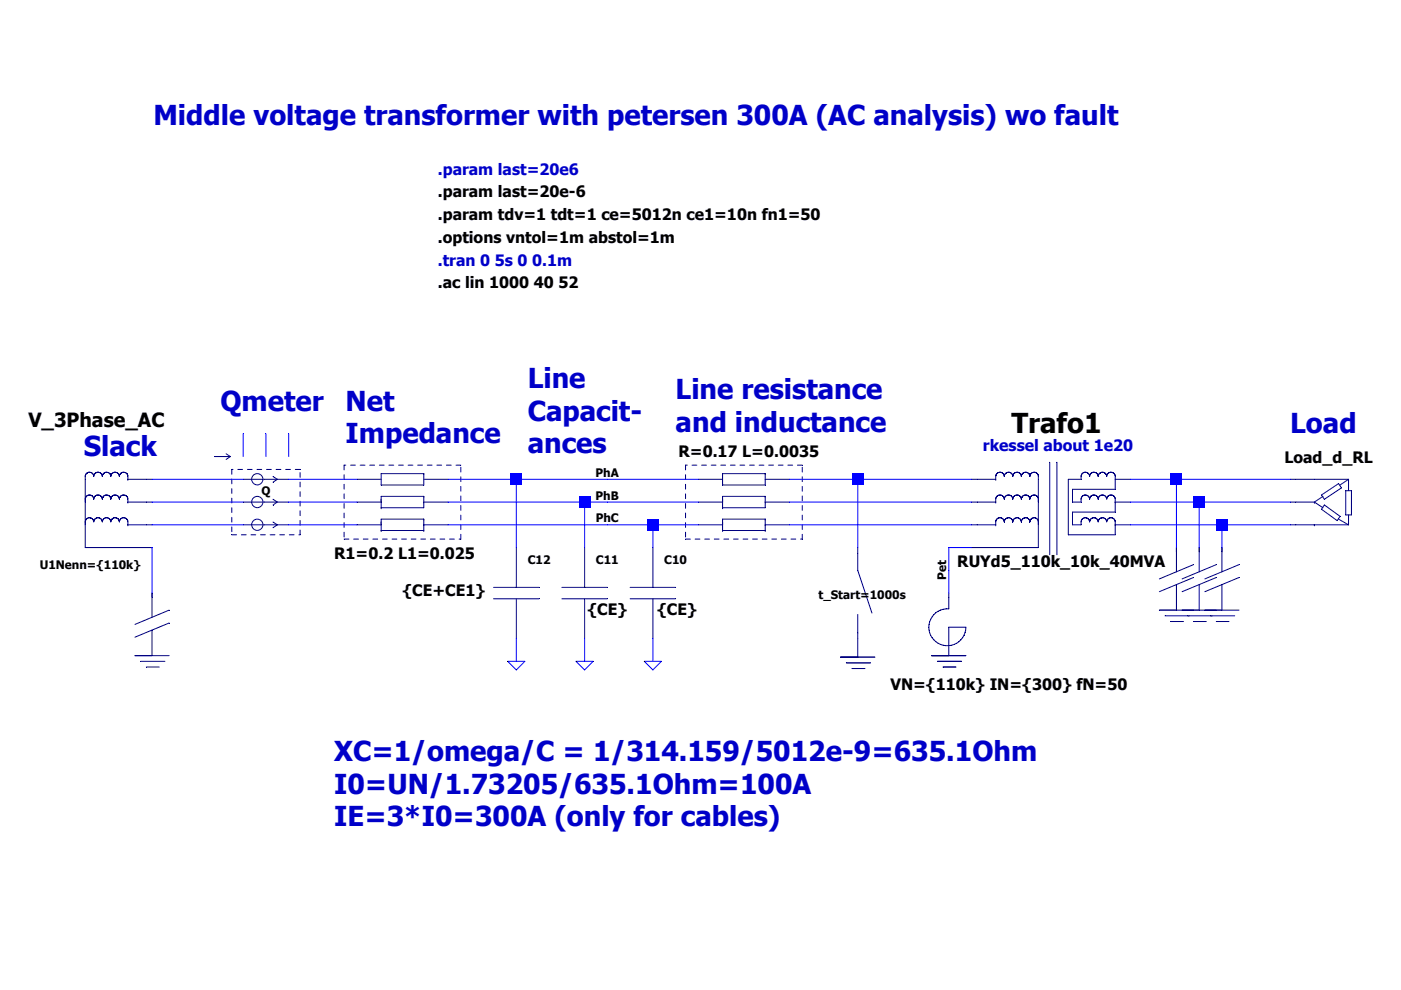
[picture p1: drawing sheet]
<svg xmlns="http://www.w3.org/2000/svg" width="297mm" height="210mm" viewBox="0 0 297 210" stroke-linecap="round" stroke-linejoin="round" font-family="sans-serif">
<defs><g id="words">
<g font-size="5.8" fill="#0000c8">
<text x="32.5" y="26.5">Middle voltage transformer with petersen 300A (AC analysis) wo fault</text>
<text x="111.9" y="82.3">Line</text>
<text x="46.7" y="87.1">Qmeter</text>
<text x="73.3" y="87.1">Net</text>
<text x="111.9" y="89.2">Capacit-</text>
<text x="143.3" y="84.7">Line resistance</text>
<text x="73.3" y="94">Impedance</text>
<text x="143.3" y="91.6">and inductance</text>
<text x="273.6" y="91.9">Load</text>
<text x="17.8" y="96.7">Slack</text>
<text x="111.9" y="96.1">ances</text>
<text x="70.9" y="161.4">XC=1/omega/C = 1/314.159/5012e-9=635.1Ohm</text>
<text x="70.9" y="168.4">I0=UN/1.73205/635.1Ohm=100A</text>
<text x="70.9" y="175.3">IE=3*I0=300A (only for cables)</text>
</g>
<text font-size="5.8" x="214.4" y="91.9">Trafo1</text>
<text font-size="4.2" x="6" y="90.7">V_3Phase_AC</text>
<g font-size="3.3">
<text x="92.8" y="41.9">.param last=20e-6</text>
<text x="92.8" y="46.7">.param tdv=1 tdt=1 ce=5012n ce1=10n fn1=50</text>
<text x="92.8" y="51.5">.options vntol=1m abstol=1m</text>
<text x="92.8" y="61.2">.ac lin 1000 40 52</text>
<text x="143.8" y="96.9">R=0.17 L=0.0035</text>
<text x="272.3" y="98.1">Load_d_RL</text>
<text x="70.9" y="118.7">R1=0.2 L1=0.025</text>
<text x="203" y="120.2">RUYd5_110k_10k_40MVA</text>
<text x="85.3" y="126.5">{CE+CE1}</text>
<text x="124.5" y="130.4">{CE}</text>
<text x="139.3" y="130.4">{CE}</text>
<text x="188.8" y="146.4">VN={110k} IN={300} fN=50</text>
</g>
<g font-size="3.3" fill="#0000c8">
<text x="92.8" y="37.1">.param last=20e6</text>
<text x="92.8" y="56.4">.tran 0 5s 0 0.1m</text>
<text x="208.4" y="95.7">rkessel about 1e20</text>
</g>
<g font-size="2.5">
<text x="126.3" y="101.2">PhA</text>
<text x="55.5" y="105.1">Q</text>
<text x="126.3" y="106">PhB</text>
<text x="126.3" y="110.8">PhC</text>
<text x="111.9" y="119.5">C12</text>
<text x="126.4" y="119.5">C11</text>
<text x="140.8" y="119.5">C10</text>
<text x="8.4" y="120.8">U1Nenn={110k}</text>
<text x="200.6" y="123" transform="rotate(-90 200.6 123)">Pet</text>
<text x="173.5" y="127.1">t_Start=1000s</text>
</g>
</g></defs>
<path d="M18.1 101.1v.6" fill="none" stroke="#00007e" stroke-width=".21"/>
<path d="M27.1 101.7h3.9" fill="none" stroke="#00007e" stroke-width=".21"/>
<path d="M27.1 101.7h.1" fill="none" stroke="#00007e" stroke-width=".21"/>
<path d="M27.1 101.1v.6" fill="none" stroke="#00007e" stroke-width=".21"/>
<path d="M18.1 105.9v.6" fill="none" stroke="#00007e" stroke-width=".21"/>
<path d="M27.1 106.5h3.9" fill="none" stroke="#00007e" stroke-width=".21"/>
<path d="M27.1 106.5h.1" fill="none" stroke="#00007e" stroke-width=".21"/>
<path d="M27.1 105.9v.6" fill="none" stroke="#00007e" stroke-width=".21"/>
<path d="M18.1 110.7v.6" fill="none" stroke="#00007e" stroke-width=".21"/>
<path d="M27.1 111.3h3.9" fill="none" stroke="#00007e" stroke-width=".21"/>
<path d="M27.1 111.3h.1" fill="none" stroke="#00007e" stroke-width=".21"/>
<path d="M27.1 110.7v.6" fill="none" stroke="#00007e" stroke-width=".21"/>
<path d="M31 101.7h1.2" fill="none" stroke="#00007e" stroke-width=".21"/>
<path d="M31 106.5h1.2" fill="none" stroke="#00007e" stroke-width=".21"/>
<path d="M31 111.3h1.2" fill="none" stroke="#00007e" stroke-width=".21"/>
<path d="M31 116.1h1.2" fill="none" stroke="#00007e" stroke-width=".21"/>
<path d="M18.1 101.7v14.4" fill="none" stroke="#00007e" stroke-width=".21"/>
<path d="M18.1 116.1h12.9" fill="none" stroke="#00007e" stroke-width=".21"/>
<path d="M18.1 101v.1" fill="none" stroke="#00007e" stroke-width=".21"/>
<path d="M18.1 100.9v.1" fill="none" stroke="#00007e" stroke-width=".21"/>
<path d="M18.1 100.8v.1" fill="none" stroke="#00007e" stroke-width=".21"/>
<path d="M18.1 100.7v.1" fill="none" stroke="#00007e" stroke-width=".21"/>
<path d="M18.2 100.6l-.1 .1" fill="none" stroke="#00007e" stroke-width=".21"/>
<path d="M18.2 100.6h.1" fill="none" stroke="#00007e" stroke-width=".21"/>
<path d="M18.3 100.5l-.1 .1" fill="none" stroke="#00007e" stroke-width=".21"/>
<path d="M18.3 100.4v.1" fill="none" stroke="#00007e" stroke-width=".21"/>
<path d="M18.4 100.4h-.1" fill="none" stroke="#00007e" stroke-width=".21"/>
<path d="M18.5 100.3l-.1 .1" fill="none" stroke="#00007e" stroke-width=".21"/>
<path d="M18.5 100.3h.1" fill="none" stroke="#00007e" stroke-width=".21"/>
<path d="M18.6 100.2l-.1 .1" fill="none" stroke="#00007e" stroke-width=".21"/>
<path d="M18.7 100.2h-.1" fill="none" stroke="#00007e" stroke-width=".21"/>
<path d="M18.8 100.2h-.1" fill="none" stroke="#00007e" stroke-width=".21"/>
<path d="M18.9 100.2h-.1" fill="none" stroke="#00007e" stroke-width=".21"/>
<path d="M18.9 100.2h.1" fill="none" stroke="#00007e" stroke-width=".21"/>
<path d="M18.9 100.2h.1" fill="none" stroke="#00007e" stroke-width=".21"/>
<path d="M19 100.2h.1" fill="none" stroke="#00007e" stroke-width=".21"/>
<path d="M19.1 100.2h.1" fill="none" stroke="#00007e" stroke-width=".21"/>
<path d="M19.2 100.2h.1" fill="none" stroke="#00007e" stroke-width=".21"/>
<path d="M19.3 100.2h.1" fill="none" stroke="#00007e" stroke-width=".21"/>
<path d="M19.4 100.2v.1" fill="none" stroke="#00007e" stroke-width=".21"/>
<path d="M19.4 100.3l.1 .1" fill="none" stroke="#00007e" stroke-width=".21"/>
<path d="M19.5 100.4h.1" fill="none" stroke="#00007e" stroke-width=".21"/>
<path d="M19.6 100.4v.1" fill="none" stroke="#00007e" stroke-width=".21"/>
<path d="M19.6 100.5h.1" fill="none" stroke="#00007e" stroke-width=".21"/>
<path d="M19.7 100.5v.1" fill="none" stroke="#00007e" stroke-width=".21"/>
<path d="M19.7 100.6l.1 .1" fill="none" stroke="#00007e" stroke-width=".21"/>
<path d="M19.8 100.7v.1" fill="none" stroke="#00007e" stroke-width=".21"/>
<path d="M19.8 100.8h.1" fill="none" stroke="#00007e" stroke-width=".21"/>
<path d="M19.9 100.8v.1" fill="none" stroke="#00007e" stroke-width=".21"/>
<path d="M19.9 100.9v.1" fill="none" stroke="#00007e" stroke-width=".21"/>
<path d="M19.9 101v.1" fill="none" stroke="#00007e" stroke-width=".21"/>
<path d="M19.9 100.9v.1" fill="none" stroke="#00007e" stroke-width=".21"/>
<path d="M19.9 100.8v.1" fill="none" stroke="#00007e" stroke-width=".21"/>
<path d="M19.9 100.7v.1" fill="none" stroke="#00007e" stroke-width=".21"/>
<path d="M20 100.6l-.1 .1" fill="none" stroke="#00007e" stroke-width=".21"/>
<path d="M20 100.6h.1" fill="none" stroke="#00007e" stroke-width=".21"/>
<path d="M20.1 100.5l-.1 .1" fill="none" stroke="#00007e" stroke-width=".21"/>
<path d="M20.1 100.4v.1" fill="none" stroke="#00007e" stroke-width=".21"/>
<path d="M20.2 100.4h-.1" fill="none" stroke="#00007e" stroke-width=".21"/>
<path d="M20.3 100.3l-.1 .1" fill="none" stroke="#00007e" stroke-width=".21"/>
<path d="M20.3 100.3h.1" fill="none" stroke="#00007e" stroke-width=".21"/>
<path d="M20.4 100.2l-.1 .1" fill="none" stroke="#00007e" stroke-width=".21"/>
<path d="M20.5 100.2h-.1" fill="none" stroke="#00007e" stroke-width=".21"/>
<path d="M20.6 100.2h-.1" fill="none" stroke="#00007e" stroke-width=".21"/>
<path d="M20.7 100.2h-.1" fill="none" stroke="#00007e" stroke-width=".21"/>
<path d="M20.7 100.2h.1" fill="none" stroke="#00007e" stroke-width=".21"/>
<path d="M20.8 100.2h.1" fill="none" stroke="#00007e" stroke-width=".21"/>
<path d="M20.8 100.2h.1" fill="none" stroke="#00007e" stroke-width=".21"/>
<path d="M20.9 100.2h.1" fill="none" stroke="#00007e" stroke-width=".21"/>
<path d="M21 100.2h.1" fill="none" stroke="#00007e" stroke-width=".21"/>
<path d="M21.1 100.2h.1" fill="none" stroke="#00007e" stroke-width=".21"/>
<path d="M21.2 100.2v.1" fill="none" stroke="#00007e" stroke-width=".21"/>
<path d="M21.2 100.3l.1 .1" fill="none" stroke="#00007e" stroke-width=".21"/>
<path d="M21.3 100.4h.1" fill="none" stroke="#00007e" stroke-width=".21"/>
<path d="M21.4 100.4l.1 .1" fill="none" stroke="#00007e" stroke-width=".21"/>
<path d="M21.5 100.5h.1" fill="none" stroke="#00007e" stroke-width=".21"/>
<path d="M21.5 100.5v.1" fill="none" stroke="#00007e" stroke-width=".21"/>
<path d="M21.5 100.6l.1 .1" fill="none" stroke="#00007e" stroke-width=".21"/>
<path d="M21.6 100.7v.1" fill="none" stroke="#00007e" stroke-width=".21"/>
<path d="M21.6 100.8h.1" fill="none" stroke="#00007e" stroke-width=".21"/>
<path d="M21.7 100.8v.1" fill="none" stroke="#00007e" stroke-width=".21"/>
<path d="M21.7 100.9v.1" fill="none" stroke="#00007e" stroke-width=".21"/>
<path d="M21.7 101v.1" fill="none" stroke="#00007e" stroke-width=".21"/>
<path d="M21.7 100.9v.1" fill="none" stroke="#00007e" stroke-width=".21"/>
<path d="M21.7 100.8v.1" fill="none" stroke="#00007e" stroke-width=".21"/>
<path d="M21.8 100.7l-.1 .1" fill="none" stroke="#00007e" stroke-width=".21"/>
<path d="M21.8 100.6v.1" fill="none" stroke="#00007e" stroke-width=".21"/>
<path d="M21.8 100.6h.1" fill="none" stroke="#00007e" stroke-width=".21"/>
<path d="M21.9 100.5l-.1 .1" fill="none" stroke="#00007e" stroke-width=".21"/>
<path d="M21.9 100.4v.1" fill="none" stroke="#00007e" stroke-width=".21"/>
<path d="M22 100.4h-.1" fill="none" stroke="#00007e" stroke-width=".21"/>
<path d="M22.1 100.3l-.1 .1" fill="none" stroke="#00007e" stroke-width=".21"/>
<path d="M22.1 100.3h.1" fill="none" stroke="#00007e" stroke-width=".21"/>
<path d="M22.2 100.2l-.1 .1" fill="none" stroke="#00007e" stroke-width=".21"/>
<path d="M22.3 100.2h-.1" fill="none" stroke="#00007e" stroke-width=".21"/>
<path d="M22.4 100.2h-.1" fill="none" stroke="#00007e" stroke-width=".21"/>
<path d="M22.5 100.2h-.1" fill="none" stroke="#00007e" stroke-width=".21"/>
<path d="M22.5 100.2h.1" fill="none" stroke="#00007e" stroke-width=".21"/>
<path d="M22.6 100.2h.1" fill="none" stroke="#00007e" stroke-width=".21"/>
<path d="M22.6 100.2h.1" fill="none" stroke="#00007e" stroke-width=".21"/>
<path d="M22.7 100.2h.1" fill="none" stroke="#00007e" stroke-width=".21"/>
<path d="M22.8 100.2h.1" fill="none" stroke="#00007e" stroke-width=".21"/>
<path d="M22.9 100.2h.1" fill="none" stroke="#00007e" stroke-width=".21"/>
<path d="M23 100.2l.1 .1" fill="none" stroke="#00007e" stroke-width=".21"/>
<path d="M23.1 100.3v.1" fill="none" stroke="#00007e" stroke-width=".21"/>
<path d="M23.1 100.4h.1" fill="none" stroke="#00007e" stroke-width=".21"/>
<path d="M23.2 100.4l.1 .1" fill="none" stroke="#00007e" stroke-width=".21"/>
<path d="M23.3 100.5h.1" fill="none" stroke="#00007e" stroke-width=".21"/>
<path d="M23.3 100.5l.1 .1" fill="none" stroke="#00007e" stroke-width=".21"/>
<path d="M23.4 100.6v.1" fill="none" stroke="#00007e" stroke-width=".21"/>
<path d="M23.4 100.7v.1" fill="none" stroke="#00007e" stroke-width=".21"/>
<path d="M23.4 100.8h.1" fill="none" stroke="#00007e" stroke-width=".21"/>
<path d="M23.5 100.8v.1" fill="none" stroke="#00007e" stroke-width=".21"/>
<path d="M23.5 100.9v.1" fill="none" stroke="#00007e" stroke-width=".21"/>
<path d="M23.5 101v.1" fill="none" stroke="#00007e" stroke-width=".21"/>
<path d="M23.5 100.9v.1" fill="none" stroke="#00007e" stroke-width=".21"/>
<path d="M23.5 100.8v.1" fill="none" stroke="#00007e" stroke-width=".21"/>
<path d="M23.6 100.7l-.1 .1" fill="none" stroke="#00007e" stroke-width=".21"/>
<path d="M23.6 100.6v.1" fill="none" stroke="#00007e" stroke-width=".21"/>
<path d="M23.6 100.6h.1" fill="none" stroke="#00007e" stroke-width=".21"/>
<path d="M23.7 100.5l-.1 .1" fill="none" stroke="#00007e" stroke-width=".21"/>
<path d="M23.7 100.4v.1" fill="none" stroke="#00007e" stroke-width=".21"/>
<path d="M23.8 100.4h-.1" fill="none" stroke="#00007e" stroke-width=".21"/>
<path d="M23.9 100.3l-.1 .1" fill="none" stroke="#00007e" stroke-width=".21"/>
<path d="M24 100.3h-.1" fill="none" stroke="#00007e" stroke-width=".21"/>
<path d="M24 100.2v.1" fill="none" stroke="#00007e" stroke-width=".21"/>
<path d="M24.1 100.2h-.1" fill="none" stroke="#00007e" stroke-width=".21"/>
<path d="M24.2 100.2h-.1" fill="none" stroke="#00007e" stroke-width=".21"/>
<path d="M24.3 100.2h-.1" fill="none" stroke="#00007e" stroke-width=".21"/>
<path d="M24.3 100.2h.1" fill="none" stroke="#00007e" stroke-width=".21"/>
<path d="M24.4 100.2h.1" fill="none" stroke="#00007e" stroke-width=".21"/>
<path d="M24.5 100.2h.1" fill="none" stroke="#00007e" stroke-width=".21"/>
<path d="M24.6 100.2h.1" fill="none" stroke="#00007e" stroke-width=".21"/>
<path d="M24.6 100.2h.1" fill="none" stroke="#00007e" stroke-width=".21"/>
<path d="M24.7 100.2h.1" fill="none" stroke="#00007e" stroke-width=".21"/>
<path d="M24.8 100.2l.1 .1" fill="none" stroke="#00007e" stroke-width=".21"/>
<path d="M24.9 100.3v.1" fill="none" stroke="#00007e" stroke-width=".21"/>
<path d="M24.9 100.4h.1" fill="none" stroke="#00007e" stroke-width=".21"/>
<path d="M25 100.4l.1 .1" fill="none" stroke="#00007e" stroke-width=".21"/>
<path d="M25.1 100.5h.1" fill="none" stroke="#00007e" stroke-width=".21"/>
<path d="M25.1 100.5l.1 .1" fill="none" stroke="#00007e" stroke-width=".21"/>
<path d="M25.2 100.6v.1" fill="none" stroke="#00007e" stroke-width=".21"/>
<path d="M25.2 100.7v.1" fill="none" stroke="#00007e" stroke-width=".21"/>
<path d="M25.2 100.8h.1" fill="none" stroke="#00007e" stroke-width=".21"/>
<path d="M25.3 100.8v.1" fill="none" stroke="#00007e" stroke-width=".21"/>
<path d="M25.3 100.9v.1" fill="none" stroke="#00007e" stroke-width=".21"/>
<path d="M25.3 101v.1" fill="none" stroke="#00007e" stroke-width=".21"/>
<path d="M25.3 100.9v.1" fill="none" stroke="#00007e" stroke-width=".21"/>
<path d="M25.3 100.8v.1" fill="none" stroke="#00007e" stroke-width=".21"/>
<path d="M25.4 100.7l-.1 .1" fill="none" stroke="#00007e" stroke-width=".21"/>
<path d="M25.4 100.6v.1" fill="none" stroke="#00007e" stroke-width=".21"/>
<path d="M25.5 100.6h-.1" fill="none" stroke="#00007e" stroke-width=".21"/>
<path d="M25.5 100.5v.1" fill="none" stroke="#00007e" stroke-width=".21"/>
<path d="M25.6 100.4l-.1 .1" fill="none" stroke="#00007e" stroke-width=".21"/>
<path d="M25.6 100.4h.1" fill="none" stroke="#00007e" stroke-width=".21"/>
<path d="M25.7 100.3l-.1 .1" fill="none" stroke="#00007e" stroke-width=".21"/>
<path d="M25.8 100.3h-.1" fill="none" stroke="#00007e" stroke-width=".21"/>
<path d="M25.8 100.2v.1" fill="none" stroke="#00007e" stroke-width=".21"/>
<path d="M25.9 100.2h-.1" fill="none" stroke="#00007e" stroke-width=".21"/>
<path d="M26 100.2h-.1" fill="none" stroke="#00007e" stroke-width=".21"/>
<path d="M26.1 100.2h-.1" fill="none" stroke="#00007e" stroke-width=".21"/>
<path d="M26.1 100.2h.1" fill="none" stroke="#00007e" stroke-width=".21"/>
<path d="M26.2 100.2h.1" fill="none" stroke="#00007e" stroke-width=".21"/>
<path d="M26.3 100.2h.1" fill="none" stroke="#00007e" stroke-width=".21"/>
<path d="M26.3 100.2h.1" fill="none" stroke="#00007e" stroke-width=".21"/>
<path d="M26.4 100.2h.1" fill="none" stroke="#00007e" stroke-width=".21"/>
<path d="M26.5 100.2h.1" fill="none" stroke="#00007e" stroke-width=".21"/>
<path d="M26.6 100.2l.1 .1" fill="none" stroke="#00007e" stroke-width=".21"/>
<path d="M26.7 100.3l.1 .1" fill="none" stroke="#00007e" stroke-width=".21"/>
<path d="M26.8 100.4h.1" fill="none" stroke="#00007e" stroke-width=".21"/>
<path d="M26.8 100.4l.1 .1" fill="none" stroke="#00007e" stroke-width=".21"/>
<path d="M26.9 100.5h.1" fill="none" stroke="#00007e" stroke-width=".21"/>
<path d="M26.9 100.5l.1 .1" fill="none" stroke="#00007e" stroke-width=".21"/>
<path d="M27 100.6v.1" fill="none" stroke="#00007e" stroke-width=".21"/>
<path d="M27 100.7l.1 .1" fill="none" stroke="#00007e" stroke-width=".21"/>
<path d="M27.1 100.8h.1" fill="none" stroke="#00007e" stroke-width=".21"/>
<path d="M27.1 100.8v.1" fill="none" stroke="#00007e" stroke-width=".21"/>
<path d="M27.1 100.9v.1" fill="none" stroke="#00007e" stroke-width=".21"/>
<path d="M18.1 105.8v.1" fill="none" stroke="#00007e" stroke-width=".21"/>
<path d="M18.1 105.7v.1" fill="none" stroke="#00007e" stroke-width=".21"/>
<path d="M18.1 105.6v.1" fill="none" stroke="#00007e" stroke-width=".21"/>
<path d="M18.1 105.6h.1" fill="none" stroke="#00007e" stroke-width=".21"/>
<path d="M18.2 105.5l-.1 .1" fill="none" stroke="#00007e" stroke-width=".21"/>
<path d="M18.2 105.4v.1" fill="none" stroke="#00007e" stroke-width=".21"/>
<path d="M18.3 105.3l-.1 .1" fill="none" stroke="#00007e" stroke-width=".21"/>
<path d="M18.3 105.3h.1" fill="none" stroke="#00007e" stroke-width=".21"/>
<path d="M18.4 105.2l-.1 .1" fill="none" stroke="#00007e" stroke-width=".21"/>
<path d="M18.5 105.2h-.1" fill="none" stroke="#00007e" stroke-width=".21"/>
<path d="M18.5 105.1v.1" fill="none" stroke="#00007e" stroke-width=".21"/>
<path d="M18.6 105.1h-.1" fill="none" stroke="#00007e" stroke-width=".21"/>
<path d="M18.7 105l-.1 .1" fill="none" stroke="#00007e" stroke-width=".21"/>
<path d="M18.8 105h-.1" fill="none" stroke="#00007e" stroke-width=".21"/>
<path d="M18.9 105h-.1" fill="none" stroke="#00007e" stroke-width=".21"/>
<path d="M18.9 105h.1" fill="none" stroke="#00007e" stroke-width=".21"/>
<path d="M18.9 105h.1" fill="none" stroke="#00007e" stroke-width=".21"/>
<path d="M19 105h.1" fill="none" stroke="#00007e" stroke-width=".21"/>
<path d="M19.1 105h.1" fill="none" stroke="#00007e" stroke-width=".21"/>
<path d="M19.2 105l.1 .1" fill="none" stroke="#00007e" stroke-width=".21"/>
<path d="M19.3 105.1h.1" fill="none" stroke="#00007e" stroke-width=".21"/>
<path d="M19.4 105.1h.1" fill="none" stroke="#00007e" stroke-width=".21"/>
<path d="M19.4 105.1l.1 .1" fill="none" stroke="#00007e" stroke-width=".21"/>
<path d="M19.5 105.2h.1" fill="none" stroke="#00007e" stroke-width=".21"/>
<path d="M19.6 105.2v.1" fill="none" stroke="#00007e" stroke-width=".21"/>
<path d="M19.6 105.3h.1" fill="none" stroke="#00007e" stroke-width=".21"/>
<path d="M19.7 105.3v.1" fill="none" stroke="#00007e" stroke-width=".21"/>
<path d="M19.7 105.4l.1 .1" fill="none" stroke="#00007e" stroke-width=".21"/>
<path d="M19.8 105.5v.1" fill="none" stroke="#00007e" stroke-width=".21"/>
<path d="M19.8 105.6l.1 .1" fill="none" stroke="#00007e" stroke-width=".21"/>
<path d="M19.9 105.7h.1" fill="none" stroke="#00007e" stroke-width=".21"/>
<path d="M19.9 105.7v.1" fill="none" stroke="#00007e" stroke-width=".21"/>
<path d="M19.9 105.8v.1" fill="none" stroke="#00007e" stroke-width=".21"/>
<path d="M19.9 105.7v.1" fill="none" stroke="#00007e" stroke-width=".21"/>
<path d="M19.9 105.6v.1" fill="none" stroke="#00007e" stroke-width=".21"/>
<path d="M19.9 105.6h.1" fill="none" stroke="#00007e" stroke-width=".21"/>
<path d="M20 105.5l-.1 .1" fill="none" stroke="#00007e" stroke-width=".21"/>
<path d="M20 105.4v.1" fill="none" stroke="#00007e" stroke-width=".21"/>
<path d="M20.1 105.3l-.1 .1" fill="none" stroke="#00007e" stroke-width=".21"/>
<path d="M20.1 105.3h.1" fill="none" stroke="#00007e" stroke-width=".21"/>
<path d="M20.2 105.2l-.1 .1" fill="none" stroke="#00007e" stroke-width=".21"/>
<path d="M20.3 105.2h-.1" fill="none" stroke="#00007e" stroke-width=".21"/>
<path d="M20.3 105.1v.1" fill="none" stroke="#00007e" stroke-width=".21"/>
<path d="M20.4 105.1h-.1" fill="none" stroke="#00007e" stroke-width=".21"/>
<path d="M20.5 105l-.1 .1" fill="none" stroke="#00007e" stroke-width=".21"/>
<path d="M20.6 105h-.1" fill="none" stroke="#00007e" stroke-width=".21"/>
<path d="M20.7 105h-.1" fill="none" stroke="#00007e" stroke-width=".21"/>
<path d="M20.7 105h.1" fill="none" stroke="#00007e" stroke-width=".21"/>
<path d="M20.8 105h.1" fill="none" stroke="#00007e" stroke-width=".21"/>
<path d="M20.8 105h.1" fill="none" stroke="#00007e" stroke-width=".21"/>
<path d="M20.9 105h.1" fill="none" stroke="#00007e" stroke-width=".21"/>
<path d="M21 105l.1 .1" fill="none" stroke="#00007e" stroke-width=".21"/>
<path d="M21.1 105.1h.1" fill="none" stroke="#00007e" stroke-width=".21"/>
<path d="M21.2 105.1h.1" fill="none" stroke="#00007e" stroke-width=".21"/>
<path d="M21.2 105.1l.1 .1" fill="none" stroke="#00007e" stroke-width=".21"/>
<path d="M21.3 105.2h.1" fill="none" stroke="#00007e" stroke-width=".21"/>
<path d="M21.4 105.2l.1 .1" fill="none" stroke="#00007e" stroke-width=".21"/>
<path d="M21.5 105.3h.1" fill="none" stroke="#00007e" stroke-width=".21"/>
<path d="M21.5 105.3v.1" fill="none" stroke="#00007e" stroke-width=".21"/>
<path d="M21.5 105.4l.1 .1" fill="none" stroke="#00007e" stroke-width=".21"/>
<path d="M21.6 105.5v.1" fill="none" stroke="#00007e" stroke-width=".21"/>
<path d="M21.6 105.6l.1 .1" fill="none" stroke="#00007e" stroke-width=".21"/>
<path d="M21.7 105.7h.1" fill="none" stroke="#00007e" stroke-width=".21"/>
<path d="M21.7 105.7v.1" fill="none" stroke="#00007e" stroke-width=".21"/>
<path d="M21.7 105.8v.1" fill="none" stroke="#00007e" stroke-width=".21"/>
<path d="M21.7 105.7v.1" fill="none" stroke="#00007e" stroke-width=".21"/>
<path d="M21.7 105.6v.1" fill="none" stroke="#00007e" stroke-width=".21"/>
<path d="M21.8 105.6h-.1" fill="none" stroke="#00007e" stroke-width=".21"/>
<path d="M21.8 105.5v.1" fill="none" stroke="#00007e" stroke-width=".21"/>
<path d="M21.8 105.4v.1" fill="none" stroke="#00007e" stroke-width=".21"/>
<path d="M21.9 105.3l-.1 .1" fill="none" stroke="#00007e" stroke-width=".21"/>
<path d="M21.9 105.3h.1" fill="none" stroke="#00007e" stroke-width=".21"/>
<path d="M22 105.2l-.1 .1" fill="none" stroke="#00007e" stroke-width=".21"/>
<path d="M22.1 105.2h-.1" fill="none" stroke="#00007e" stroke-width=".21"/>
<path d="M22.1 105.1v.1" fill="none" stroke="#00007e" stroke-width=".21"/>
<path d="M22.2 105.1h-.1" fill="none" stroke="#00007e" stroke-width=".21"/>
<path d="M22.3 105l-.1 .1" fill="none" stroke="#00007e" stroke-width=".21"/>
<path d="M22.4 105h-.1" fill="none" stroke="#00007e" stroke-width=".21"/>
<path d="M22.5 105h-.1" fill="none" stroke="#00007e" stroke-width=".21"/>
<path d="M22.5 105h.1" fill="none" stroke="#00007e" stroke-width=".21"/>
<path d="M22.6 105h.1" fill="none" stroke="#00007e" stroke-width=".21"/>
<path d="M22.6 105h.1" fill="none" stroke="#00007e" stroke-width=".21"/>
<path d="M22.7 105h.1" fill="none" stroke="#00007e" stroke-width=".21"/>
<path d="M22.8 105l.1 .1" fill="none" stroke="#00007e" stroke-width=".21"/>
<path d="M22.9 105.1h.1" fill="none" stroke="#00007e" stroke-width=".21"/>
<path d="M23 105.1h.1" fill="none" stroke="#00007e" stroke-width=".21"/>
<path d="M23.1 105.1v.1" fill="none" stroke="#00007e" stroke-width=".21"/>
<path d="M23.1 105.2h.1" fill="none" stroke="#00007e" stroke-width=".21"/>
<path d="M23.2 105.2l.1 .1" fill="none" stroke="#00007e" stroke-width=".21"/>
<path d="M23.3 105.3h.1" fill="none" stroke="#00007e" stroke-width=".21"/>
<path d="M23.3 105.3l.1 .1" fill="none" stroke="#00007e" stroke-width=".21"/>
<path d="M23.4 105.4v.1" fill="none" stroke="#00007e" stroke-width=".21"/>
<path d="M23.4 105.5v.1" fill="none" stroke="#00007e" stroke-width=".21"/>
<path d="M23.4 105.6l.1 .1" fill="none" stroke="#00007e" stroke-width=".21"/>
<path d="M23.5 105.7h.1" fill="none" stroke="#00007e" stroke-width=".21"/>
<path d="M23.5 105.7v.1" fill="none" stroke="#00007e" stroke-width=".21"/>
<path d="M23.5 105.8v.1" fill="none" stroke="#00007e" stroke-width=".21"/>
<path d="M23.5 105.7v.1" fill="none" stroke="#00007e" stroke-width=".21"/>
<path d="M23.5 105.6v.1" fill="none" stroke="#00007e" stroke-width=".21"/>
<path d="M23.6 105.6h-.1" fill="none" stroke="#00007e" stroke-width=".21"/>
<path d="M23.6 105.5v.1" fill="none" stroke="#00007e" stroke-width=".21"/>
<path d="M23.6 105.4v.1" fill="none" stroke="#00007e" stroke-width=".21"/>
<path d="M23.7 105.3l-.1 .1" fill="none" stroke="#00007e" stroke-width=".21"/>
<path d="M23.7 105.3h.1" fill="none" stroke="#00007e" stroke-width=".21"/>
<path d="M23.8 105.2l-.1 .1" fill="none" stroke="#00007e" stroke-width=".21"/>
<path d="M23.9 105.2h-.1" fill="none" stroke="#00007e" stroke-width=".21"/>
<path d="M24 105.1l-.1 .1" fill="none" stroke="#00007e" stroke-width=".21"/>
<path d="M24 105.1h.1" fill="none" stroke="#00007e" stroke-width=".21"/>
<path d="M24.1 105l-.1 .1" fill="none" stroke="#00007e" stroke-width=".21"/>
<path d="M24.2 105h-.1" fill="none" stroke="#00007e" stroke-width=".21"/>
<path d="M24.3 105h-.1" fill="none" stroke="#00007e" stroke-width=".21"/>
<path d="M24.3 105h.1" fill="none" stroke="#00007e" stroke-width=".21"/>
<path d="M24.4 105h.1" fill="none" stroke="#00007e" stroke-width=".21"/>
<path d="M24.5 105h.1" fill="none" stroke="#00007e" stroke-width=".21"/>
<path d="M24.6 105h.1" fill="none" stroke="#00007e" stroke-width=".21"/>
<path d="M24.6 105l.1 .1" fill="none" stroke="#00007e" stroke-width=".21"/>
<path d="M24.7 105.1h.1" fill="none" stroke="#00007e" stroke-width=".21"/>
<path d="M24.8 105.1h.1" fill="none" stroke="#00007e" stroke-width=".21"/>
<path d="M24.9 105.1v.1" fill="none" stroke="#00007e" stroke-width=".21"/>
<path d="M24.9 105.2h.1" fill="none" stroke="#00007e" stroke-width=".21"/>
<path d="M25 105.2l.1 .1" fill="none" stroke="#00007e" stroke-width=".21"/>
<path d="M25.1 105.3h.1" fill="none" stroke="#00007e" stroke-width=".21"/>
<path d="M25.1 105.3l.1 .1" fill="none" stroke="#00007e" stroke-width=".21"/>
<path d="M25.2 105.4v.1" fill="none" stroke="#00007e" stroke-width=".21"/>
<path d="M25.2 105.5v.1" fill="none" stroke="#00007e" stroke-width=".21"/>
<path d="M25.2 105.6l.1 .1" fill="none" stroke="#00007e" stroke-width=".21"/>
<path d="M25.3 105.7h.1" fill="none" stroke="#00007e" stroke-width=".21"/>
<path d="M25.3 105.7v.1" fill="none" stroke="#00007e" stroke-width=".21"/>
<path d="M25.3 105.8v.1" fill="none" stroke="#00007e" stroke-width=".21"/>
<path d="M25.3 105.7v.1" fill="none" stroke="#00007e" stroke-width=".21"/>
<path d="M25.3 105.6v.1" fill="none" stroke="#00007e" stroke-width=".21"/>
<path d="M25.4 105.6h-.1" fill="none" stroke="#00007e" stroke-width=".21"/>
<path d="M25.4 105.5v.1" fill="none" stroke="#00007e" stroke-width=".21"/>
<path d="M25.5 105.4l-.1 .1" fill="none" stroke="#00007e" stroke-width=".21"/>
<path d="M25.5 105.3v.1" fill="none" stroke="#00007e" stroke-width=".21"/>
<path d="M25.6 105.3h-.1" fill="none" stroke="#00007e" stroke-width=".21"/>
<path d="M25.6 105.2v.1" fill="none" stroke="#00007e" stroke-width=".21"/>
<path d="M25.7 105.2h-.1" fill="none" stroke="#00007e" stroke-width=".21"/>
<path d="M25.8 105.1l-.1 .1" fill="none" stroke="#00007e" stroke-width=".21"/>
<path d="M25.8 105.1h.1" fill="none" stroke="#00007e" stroke-width=".21"/>
<path d="M25.9 105l-.1 .1" fill="none" stroke="#00007e" stroke-width=".21"/>
<path d="M26 105h-.1" fill="none" stroke="#00007e" stroke-width=".21"/>
<path d="M26.1 105h-.1" fill="none" stroke="#00007e" stroke-width=".21"/>
<path d="M26.1 105h.1" fill="none" stroke="#00007e" stroke-width=".21"/>
<path d="M26.2 105h.1" fill="none" stroke="#00007e" stroke-width=".21"/>
<path d="M26.3 105h.1" fill="none" stroke="#00007e" stroke-width=".21"/>
<path d="M26.3 105h.1" fill="none" stroke="#00007e" stroke-width=".21"/>
<path d="M26.4 105l.1 .1" fill="none" stroke="#00007e" stroke-width=".21"/>
<path d="M26.5 105.1h.1" fill="none" stroke="#00007e" stroke-width=".21"/>
<path d="M26.6 105.1h.1" fill="none" stroke="#00007e" stroke-width=".21"/>
<path d="M26.7 105.1l.1 .1" fill="none" stroke="#00007e" stroke-width=".21"/>
<path d="M26.8 105.2h.1" fill="none" stroke="#00007e" stroke-width=".21"/>
<path d="M26.8 105.2l.1 .1" fill="none" stroke="#00007e" stroke-width=".21"/>
<path d="M26.9 105.3h.1" fill="none" stroke="#00007e" stroke-width=".21"/>
<path d="M26.9 105.3l.1 .1" fill="none" stroke="#00007e" stroke-width=".21"/>
<path d="M27 105.4v.1" fill="none" stroke="#00007e" stroke-width=".21"/>
<path d="M27 105.5l.1 .1" fill="none" stroke="#00007e" stroke-width=".21"/>
<path d="M27.1 105.6v.1" fill="none" stroke="#00007e" stroke-width=".21"/>
<path d="M27.1 105.7h.1" fill="none" stroke="#00007e" stroke-width=".21"/>
<path d="M27.1 105.7v.1" fill="none" stroke="#00007e" stroke-width=".21"/>
<path d="M18.1 110.6v.1" fill="none" stroke="#00007e" stroke-width=".21"/>
<path d="M18.1 110.6h.1" fill="none" stroke="#00007e" stroke-width=".21"/>
<path d="M18.1 110.5v.1" fill="none" stroke="#00007e" stroke-width=".21"/>
<path d="M18.1 110.4v.1" fill="none" stroke="#00007e" stroke-width=".21"/>
<path d="M18.2 110.3l-.1 .1" fill="none" stroke="#00007e" stroke-width=".21"/>
<path d="M18.2 110.2v.1" fill="none" stroke="#00007e" stroke-width=".21"/>
<path d="M18.3 110.2h-.1" fill="none" stroke="#00007e" stroke-width=".21"/>
<path d="M18.3 110.1v.1" fill="none" stroke="#00007e" stroke-width=".21"/>
<path d="M18.4 110l-.1 .1" fill="none" stroke="#00007e" stroke-width=".21"/>
<path d="M18.5 110h-.1" fill="none" stroke="#00007e" stroke-width=".21"/>
<path d="M18.5 109.9v.1" fill="none" stroke="#00007e" stroke-width=".21"/>
<path d="M18.6 109.9h-.1" fill="none" stroke="#00007e" stroke-width=".21"/>
<path d="M18.7 109.9h-.1" fill="none" stroke="#00007e" stroke-width=".21"/>
<path d="M18.8 109.8l-.1 .1" fill="none" stroke="#00007e" stroke-width=".21"/>
<path d="M18.9 109.8h-.1" fill="none" stroke="#00007e" stroke-width=".21"/>
<path d="M18.9 109.8h.1" fill="none" stroke="#00007e" stroke-width=".21"/>
<path d="M18.9 109.8h.1" fill="none" stroke="#00007e" stroke-width=".21"/>
<path d="M19 109.8h.1" fill="none" stroke="#00007e" stroke-width=".21"/>
<path d="M19.1 109.8l.1 .1" fill="none" stroke="#00007e" stroke-width=".21"/>
<path d="M19.2 109.9h.1" fill="none" stroke="#00007e" stroke-width=".21"/>
<path d="M19.3 109.9h.1" fill="none" stroke="#00007e" stroke-width=".21"/>
<path d="M19.4 109.9h.1" fill="none" stroke="#00007e" stroke-width=".21"/>
<path d="M19.4 109.9l.1 .1" fill="none" stroke="#00007e" stroke-width=".21"/>
<path d="M19.5 110h.1" fill="none" stroke="#00007e" stroke-width=".21"/>
<path d="M19.6 110v.1" fill="none" stroke="#00007e" stroke-width=".21"/>
<path d="M19.6 110.1l.1 .1" fill="none" stroke="#00007e" stroke-width=".21"/>
<path d="M19.7 110.2v.1" fill="none" stroke="#00007e" stroke-width=".21"/>
<path d="M19.7 110.3h.1" fill="none" stroke="#00007e" stroke-width=".21"/>
<path d="M19.8 110.3v.1" fill="none" stroke="#00007e" stroke-width=".21"/>
<path d="M19.8 110.4l.1 .1" fill="none" stroke="#00007e" stroke-width=".21"/>
<path d="M19.9 110.5v.1" fill="none" stroke="#00007e" stroke-width=".21"/>
<path d="M19.9 110.6v.1" fill="none" stroke="#00007e" stroke-width=".21"/>
<path d="M19.9 110.6v.1" fill="none" stroke="#00007e" stroke-width=".21"/>
<path d="M19.9 110.6h.1" fill="none" stroke="#00007e" stroke-width=".21"/>
<path d="M19.9 110.5v.1" fill="none" stroke="#00007e" stroke-width=".21"/>
<path d="M19.9 110.4v.1" fill="none" stroke="#00007e" stroke-width=".21"/>
<path d="M20 110.3l-.1 .1" fill="none" stroke="#00007e" stroke-width=".21"/>
<path d="M20 110.2v.1" fill="none" stroke="#00007e" stroke-width=".21"/>
<path d="M20.1 110.2h-.1" fill="none" stroke="#00007e" stroke-width=".21"/>
<path d="M20.1 110.1v.1" fill="none" stroke="#00007e" stroke-width=".21"/>
<path d="M20.2 110l-.1 .1" fill="none" stroke="#00007e" stroke-width=".21"/>
<path d="M20.3 110h-.1" fill="none" stroke="#00007e" stroke-width=".21"/>
<path d="M20.3 109.9v.1" fill="none" stroke="#00007e" stroke-width=".21"/>
<path d="M20.4 109.9h-.1" fill="none" stroke="#00007e" stroke-width=".21"/>
<path d="M20.5 109.9h-.1" fill="none" stroke="#00007e" stroke-width=".21"/>
<path d="M20.6 109.8l-.1 .1" fill="none" stroke="#00007e" stroke-width=".21"/>
<path d="M20.7 109.8h-.1" fill="none" stroke="#00007e" stroke-width=".21"/>
<path d="M20.7 109.8h.1" fill="none" stroke="#00007e" stroke-width=".21"/>
<path d="M20.8 109.8h.1" fill="none" stroke="#00007e" stroke-width=".21"/>
<path d="M20.8 109.8h.1" fill="none" stroke="#00007e" stroke-width=".21"/>
<path d="M20.9 109.8l.1 .1" fill="none" stroke="#00007e" stroke-width=".21"/>
<path d="M21 109.9h.1" fill="none" stroke="#00007e" stroke-width=".21"/>
<path d="M21.1 109.9h.1" fill="none" stroke="#00007e" stroke-width=".21"/>
<path d="M21.2 109.9h.1" fill="none" stroke="#00007e" stroke-width=".21"/>
<path d="M21.2 109.9l.1 .1" fill="none" stroke="#00007e" stroke-width=".21"/>
<path d="M21.3 110h.1" fill="none" stroke="#00007e" stroke-width=".21"/>
<path d="M21.4 110l.1 .1" fill="none" stroke="#00007e" stroke-width=".21"/>
<path d="M21.5 110.1v.1" fill="none" stroke="#00007e" stroke-width=".21"/>
<path d="M21.5 110.2v.1" fill="none" stroke="#00007e" stroke-width=".21"/>
<path d="M21.5 110.3h.1" fill="none" stroke="#00007e" stroke-width=".21"/>
<path d="M21.6 110.3v.1" fill="none" stroke="#00007e" stroke-width=".21"/>
<path d="M21.6 110.4l.1 .1" fill="none" stroke="#00007e" stroke-width=".21"/>
<path d="M21.7 110.5v.1" fill="none" stroke="#00007e" stroke-width=".21"/>
<path d="M21.7 110.6v.1" fill="none" stroke="#00007e" stroke-width=".21"/>
<path d="M21.7 110.6v.1" fill="none" stroke="#00007e" stroke-width=".21"/>
<path d="M21.7 110.6h.1" fill="none" stroke="#00007e" stroke-width=".21"/>
<path d="M21.7 110.5v.1" fill="none" stroke="#00007e" stroke-width=".21"/>
<path d="M21.8 110.4l-.1 .1" fill="none" stroke="#00007e" stroke-width=".21"/>
<path d="M21.8 110.3v.1" fill="none" stroke="#00007e" stroke-width=".21"/>
<path d="M21.8 110.2v.1" fill="none" stroke="#00007e" stroke-width=".21"/>
<path d="M21.9 110.2h-.1" fill="none" stroke="#00007e" stroke-width=".21"/>
<path d="M21.9 110.1v.1" fill="none" stroke="#00007e" stroke-width=".21"/>
<path d="M22 110l-.1 .1" fill="none" stroke="#00007e" stroke-width=".21"/>
<path d="M22.1 110h-.1" fill="none" stroke="#00007e" stroke-width=".21"/>
<path d="M22.1 109.9v.1" fill="none" stroke="#00007e" stroke-width=".21"/>
<path d="M22.2 109.9h-.1" fill="none" stroke="#00007e" stroke-width=".21"/>
<path d="M22.3 109.9h-.1" fill="none" stroke="#00007e" stroke-width=".21"/>
<path d="M22.4 109.8l-.1 .1" fill="none" stroke="#00007e" stroke-width=".21"/>
<path d="M22.5 109.8h-.1" fill="none" stroke="#00007e" stroke-width=".21"/>
<path d="M22.5 109.8h.1" fill="none" stroke="#00007e" stroke-width=".21"/>
<path d="M22.6 109.8h.1" fill="none" stroke="#00007e" stroke-width=".21"/>
<path d="M22.6 109.8h.1" fill="none" stroke="#00007e" stroke-width=".21"/>
<path d="M22.7 109.8l.1 .1" fill="none" stroke="#00007e" stroke-width=".21"/>
<path d="M22.8 109.9h.1" fill="none" stroke="#00007e" stroke-width=".21"/>
<path d="M22.9 109.9h.1" fill="none" stroke="#00007e" stroke-width=".21"/>
<path d="M23 109.9h.1" fill="none" stroke="#00007e" stroke-width=".21"/>
<path d="M23.1 109.9v.1" fill="none" stroke="#00007e" stroke-width=".21"/>
<path d="M23.1 110h.1" fill="none" stroke="#00007e" stroke-width=".21"/>
<path d="M23.2 110l.1 .1" fill="none" stroke="#00007e" stroke-width=".21"/>
<path d="M23.3 110.1v.1" fill="none" stroke="#00007e" stroke-width=".21"/>
<path d="M23.3 110.2l.1 .1" fill="none" stroke="#00007e" stroke-width=".21"/>
<path d="M23.4 110.3h.1" fill="none" stroke="#00007e" stroke-width=".21"/>
<path d="M23.4 110.3v.1" fill="none" stroke="#00007e" stroke-width=".21"/>
<path d="M23.4 110.4l.1 .1" fill="none" stroke="#00007e" stroke-width=".21"/>
<path d="M23.5 110.5v.1" fill="none" stroke="#00007e" stroke-width=".21"/>
<path d="M23.5 110.6v.1" fill="none" stroke="#00007e" stroke-width=".21"/>
<path d="M23.5 110.6v.1" fill="none" stroke="#00007e" stroke-width=".21"/>
<path d="M23.5 110.6h.1" fill="none" stroke="#00007e" stroke-width=".21"/>
<path d="M23.5 110.5v.1" fill="none" stroke="#00007e" stroke-width=".21"/>
<path d="M23.6 110.4l-.1 .1" fill="none" stroke="#00007e" stroke-width=".21"/>
<path d="M23.6 110.3v.1" fill="none" stroke="#00007e" stroke-width=".21"/>
<path d="M23.6 110.2v.1" fill="none" stroke="#00007e" stroke-width=".21"/>
<path d="M23.7 110.2h-.1" fill="none" stroke="#00007e" stroke-width=".21"/>
<path d="M23.7 110.1v.1" fill="none" stroke="#00007e" stroke-width=".21"/>
<path d="M23.8 110l-.1 .1" fill="none" stroke="#00007e" stroke-width=".21"/>
<path d="M23.9 110h-.1" fill="none" stroke="#00007e" stroke-width=".21"/>
<path d="M24 109.9l-.1 .1" fill="none" stroke="#00007e" stroke-width=".21"/>
<path d="M24 109.9h.1" fill="none" stroke="#00007e" stroke-width=".21"/>
<path d="M24.1 109.9h-.1" fill="none" stroke="#00007e" stroke-width=".21"/>
<path d="M24.2 109.8l-.1 .1" fill="none" stroke="#00007e" stroke-width=".21"/>
<path d="M24.3 109.8h-.1" fill="none" stroke="#00007e" stroke-width=".21"/>
<path d="M24.3 109.8h.1" fill="none" stroke="#00007e" stroke-width=".21"/>
<path d="M24.4 109.8h.1" fill="none" stroke="#00007e" stroke-width=".21"/>
<path d="M24.5 109.8h.1" fill="none" stroke="#00007e" stroke-width=".21"/>
<path d="M24.6 109.8v.1" fill="none" stroke="#00007e" stroke-width=".21"/>
<path d="M24.6 109.9h.1" fill="none" stroke="#00007e" stroke-width=".21"/>
<path d="M24.7 109.9h.1" fill="none" stroke="#00007e" stroke-width=".21"/>
<path d="M24.8 109.9h.1" fill="none" stroke="#00007e" stroke-width=".21"/>
<path d="M24.9 109.9v.1" fill="none" stroke="#00007e" stroke-width=".21"/>
<path d="M24.9 110h.1" fill="none" stroke="#00007e" stroke-width=".21"/>
<path d="M25 110l.1 .1" fill="none" stroke="#00007e" stroke-width=".21"/>
<path d="M25.1 110.1v.1" fill="none" stroke="#00007e" stroke-width=".21"/>
<path d="M25.1 110.2l.1 .1" fill="none" stroke="#00007e" stroke-width=".21"/>
<path d="M25.2 110.3h.1" fill="none" stroke="#00007e" stroke-width=".21"/>
<path d="M25.2 110.3v.1" fill="none" stroke="#00007e" stroke-width=".21"/>
<path d="M25.2 110.4l.1 .1" fill="none" stroke="#00007e" stroke-width=".21"/>
<path d="M25.3 110.5v.1" fill="none" stroke="#00007e" stroke-width=".21"/>
<path d="M25.3 110.6v.1" fill="none" stroke="#00007e" stroke-width=".21"/>
<path d="M25.3 110.6v.1" fill="none" stroke="#00007e" stroke-width=".21"/>
<path d="M25.3 110.6h.1" fill="none" stroke="#00007e" stroke-width=".21"/>
<path d="M25.3 110.5v.1" fill="none" stroke="#00007e" stroke-width=".21"/>
<path d="M25.4 110.4l-.1 .1" fill="none" stroke="#00007e" stroke-width=".21"/>
<path d="M25.4 110.3v.1" fill="none" stroke="#00007e" stroke-width=".21"/>
<path d="M25.5 110.2l-.1 .1" fill="none" stroke="#00007e" stroke-width=".21"/>
<path d="M25.5 110.2h.1" fill="none" stroke="#00007e" stroke-width=".21"/>
<path d="M25.6 110.1l-.1 .1" fill="none" stroke="#00007e" stroke-width=".21"/>
<path d="M25.6 110v.1" fill="none" stroke="#00007e" stroke-width=".21"/>
<path d="M25.7 110h-.1" fill="none" stroke="#00007e" stroke-width=".21"/>
<path d="M25.8 109.9l-.1 .1" fill="none" stroke="#00007e" stroke-width=".21"/>
<path d="M25.8 109.9h.1" fill="none" stroke="#00007e" stroke-width=".21"/>
<path d="M25.9 109.9h-.1" fill="none" stroke="#00007e" stroke-width=".21"/>
<path d="M26 109.8l-.1 .1" fill="none" stroke="#00007e" stroke-width=".21"/>
<path d="M26.1 109.8h-.1" fill="none" stroke="#00007e" stroke-width=".21"/>
<path d="M26.1 109.8h.1" fill="none" stroke="#00007e" stroke-width=".21"/>
<path d="M26.2 109.8h.1" fill="none" stroke="#00007e" stroke-width=".21"/>
<path d="M26.3 109.8h.1" fill="none" stroke="#00007e" stroke-width=".21"/>
<path d="M26.3 109.8l.1 .1" fill="none" stroke="#00007e" stroke-width=".21"/>
<path d="M26.4 109.9h.1" fill="none" stroke="#00007e" stroke-width=".21"/>
<path d="M26.5 109.9h.1" fill="none" stroke="#00007e" stroke-width=".21"/>
<path d="M26.6 109.9h.1" fill="none" stroke="#00007e" stroke-width=".21"/>
<path d="M26.7 109.9l.1 .1" fill="none" stroke="#00007e" stroke-width=".21"/>
<path d="M26.8 110h.1" fill="none" stroke="#00007e" stroke-width=".21"/>
<path d="M26.8 110l.1 .1" fill="none" stroke="#00007e" stroke-width=".21"/>
<path d="M26.9 110.1v.1" fill="none" stroke="#00007e" stroke-width=".21"/>
<path d="M26.9 110.2l.1 .1" fill="none" stroke="#00007e" stroke-width=".21"/>
<path d="M27 110.3h.1" fill="none" stroke="#00007e" stroke-width=".21"/>
<path d="M27 110.3l.1 .1" fill="none" stroke="#00007e" stroke-width=".21"/>
<path d="M27.1 110.4v.1" fill="none" stroke="#00007e" stroke-width=".21"/>
<path d="M27.1 110.5v.1" fill="none" stroke="#00007e" stroke-width=".21"/>
<path d="M27.1 110.6v.1" fill="none" stroke="#00007e" stroke-width=".21"/>
<path d="M220.2 101.1v.6" fill="none" stroke="#00007e" stroke-width=".21"/>
<path d="M207.2 101.7h3.9" fill="none" stroke="#00007e" stroke-width=".21"/>
<path d="M211.1 101.7h.1" fill="none" stroke="#00007e" stroke-width=".21"/>
<path d="M211.1 101.1v.6" fill="none" stroke="#00007e" stroke-width=".21"/>
<path d="M220.2 105.9v.6" fill="none" stroke="#00007e" stroke-width=".21"/>
<path d="M207.2 106.5h3.9" fill="none" stroke="#00007e" stroke-width=".21"/>
<path d="M211.1 106.5h.1" fill="none" stroke="#00007e" stroke-width=".21"/>
<path d="M211.1 105.9v.6" fill="none" stroke="#00007e" stroke-width=".21"/>
<path d="M220.2 110.7v.6" fill="none" stroke="#00007e" stroke-width=".21"/>
<path d="M207.2 111.3h3.9" fill="none" stroke="#00007e" stroke-width=".21"/>
<path d="M211.1 111.3h.1" fill="none" stroke="#00007e" stroke-width=".21"/>
<path d="M211.1 110.7v.6" fill="none" stroke="#00007e" stroke-width=".21"/>
<path d="M206 101.7h1.2" fill="none" stroke="#00007e" stroke-width=".21"/>
<path d="M206 106.5h1.2" fill="none" stroke="#00007e" stroke-width=".21"/>
<path d="M206 111.3h1.2" fill="none" stroke="#00007e" stroke-width=".21"/>
<path d="M206 116.1h1.2" fill="none" stroke="#00007e" stroke-width=".21"/>
<path d="M220.2 101.7v14.4" fill="none" stroke="#00007e" stroke-width=".21"/>
<path d="M207.2 116.1h13" fill="none" stroke="#00007e" stroke-width=".21"/>
<path d="M229.2 101.1v.6" fill="none" stroke="#00007e" stroke-width=".21"/>
<path d="M229.2 105.9v.6" fill="none" stroke="#00007e" stroke-width=".21"/>
<path d="M236.4 106.5h.1" fill="none" stroke="#00007e" stroke-width=".21"/>
<path d="M229.2 110.7v.6" fill="none" stroke="#00007e" stroke-width=".21"/>
<path d="M236.4 111.3h.1" fill="none" stroke="#00007e" stroke-width=".21"/>
<path d="M236.4 100.8v.9" fill="none" stroke="#00007e" stroke-width=".21"/>
<path d="M236.4 105.6v.9" fill="none" stroke="#00007e" stroke-width=".21"/>
<path d="M236.4 110.4v.9" fill="none" stroke="#00007e" stroke-width=".21"/>
<path d="M227.4 103.8h9" fill="none" stroke="#00007e" stroke-width=".21"/>
<path d="M227.4 108.6h9" fill="none" stroke="#00007e" stroke-width=".21"/>
<path d="M226.5 101.7v11.7" fill="none" stroke="#00007e" stroke-width=".21"/>
<path d="M224.1 98v19.7" fill="none" stroke="#00007e" stroke-width=".21"/>
<path d="M222.6 98v19.7" fill="none" stroke="#00007e" stroke-width=".21"/>
<path d="M236.4 106.5v2.1" fill="none" stroke="#00007e" stroke-width=".21"/>
<path d="M236.4 101.7v2.1" fill="none" stroke="#00007e" stroke-width=".21"/>
<path d="M226.5 101.7h2.7" fill="none" stroke="#00007e" stroke-width=".21"/>
<path d="M227.4 103.8v2.7" fill="none" stroke="#00007e" stroke-width=".21"/>
<path d="M227.4 106.5h1.8" fill="none" stroke="#00007e" stroke-width=".21"/>
<path d="M227.4 108.6v2.7" fill="none" stroke="#00007e" stroke-width=".21"/>
<path d="M227.4 111.3h1.8" fill="none" stroke="#00007e" stroke-width=".21"/>
<path d="M226.5 113.4h9.9" fill="none" stroke="#00007e" stroke-width=".21"/>
<path d="M236.4 111.3v2.1" fill="none" stroke="#00007e" stroke-width=".21"/>
<path d="M236.4 101.7h3.4" fill="none" stroke="#00007e" stroke-width=".21"/>
<path d="M236.4 106.5h3.4" fill="none" stroke="#00007e" stroke-width=".21"/>
<path d="M236.4 111.3h3.4" fill="none" stroke="#00007e" stroke-width=".21"/>
<path d="M218.4 100.9v.1" fill="none" stroke="#00007e" stroke-width=".21"/>
<path d="M218.4 100.8v.1" fill="none" stroke="#00007e" stroke-width=".21"/>
<path d="M218.4 100.8h.1" fill="none" stroke="#00007e" stroke-width=".21"/>
<path d="M218.4 100.7v.1" fill="none" stroke="#00007e" stroke-width=".21"/>
<path d="M218.5 100.6l-.1 .1" fill="none" stroke="#00007e" stroke-width=".21"/>
<path d="M218.5 100.5v.1" fill="none" stroke="#00007e" stroke-width=".21"/>
<path d="M218.6 100.5h-.1" fill="none" stroke="#00007e" stroke-width=".21"/>
<path d="M218.6 100.4v.1" fill="none" stroke="#00007e" stroke-width=".21"/>
<path d="M218.7 100.4h-.1" fill="none" stroke="#00007e" stroke-width=".21"/>
<path d="M218.8 100.3l-.1 .1" fill="none" stroke="#00007e" stroke-width=".21"/>
<path d="M218.9 100.2l-.1 .1" fill="none" stroke="#00007e" stroke-width=".21"/>
<path d="M218.9 100.2h.1" fill="none" stroke="#00007e" stroke-width=".21"/>
<path d="M219 100.2h-.1" fill="none" stroke="#00007e" stroke-width=".21"/>
<path d="M219.1 100.2h-.1" fill="none" stroke="#00007e" stroke-width=".21"/>
<path d="M219.2 100.2h-.1" fill="none" stroke="#00007e" stroke-width=".21"/>
<path d="M219.2 100.2h.1" fill="none" stroke="#00007e" stroke-width=".21"/>
<path d="M219.3 100.2h.1" fill="none" stroke="#00007e" stroke-width=".21"/>
<path d="M219.4 100.2h.1" fill="none" stroke="#00007e" stroke-width=".21"/>
<path d="M219.5 100.2h.1" fill="none" stroke="#00007e" stroke-width=".21"/>
<path d="M219.5 100.2h.1" fill="none" stroke="#00007e" stroke-width=".21"/>
<path d="M219.6 100.2l.1 .1" fill="none" stroke="#00007e" stroke-width=".21"/>
<path d="M219.7 100.3h.1" fill="none" stroke="#00007e" stroke-width=".21"/>
<path d="M219.8 100.3v.1" fill="none" stroke="#00007e" stroke-width=".21"/>
<path d="M219.8 100.4h.1" fill="none" stroke="#00007e" stroke-width=".21"/>
<path d="M219.9 100.4l.1 .1" fill="none" stroke="#00007e" stroke-width=".21"/>
<path d="M220 100.5v.1" fill="none" stroke="#00007e" stroke-width=".21"/>
<path d="M220 100.6h.1" fill="none" stroke="#00007e" stroke-width=".21"/>
<path d="M220.1 100.6v.1" fill="none" stroke="#00007e" stroke-width=".21"/>
<path d="M220.1 100.7v.1" fill="none" stroke="#00007e" stroke-width=".21"/>
<path d="M220.1 100.8l.1 .1" fill="none" stroke="#00007e" stroke-width=".21"/>
<path d="M220.2 100.9v.1" fill="none" stroke="#00007e" stroke-width=".21"/>
<path d="M220.2 101v.1" fill="none" stroke="#00007e" stroke-width=".21"/>
<path d="M216.6 100.9v.1" fill="none" stroke="#00007e" stroke-width=".21"/>
<path d="M216.6 100.8v.1" fill="none" stroke="#00007e" stroke-width=".21"/>
<path d="M216.6 100.8h.1" fill="none" stroke="#00007e" stroke-width=".21"/>
<path d="M216.6 100.7v.1" fill="none" stroke="#00007e" stroke-width=".21"/>
<path d="M216.7 100.6l-.1 .1" fill="none" stroke="#00007e" stroke-width=".21"/>
<path d="M216.7 100.5v.1" fill="none" stroke="#00007e" stroke-width=".21"/>
<path d="M216.8 100.5h-.1" fill="none" stroke="#00007e" stroke-width=".21"/>
<path d="M216.8 100.4v.1" fill="none" stroke="#00007e" stroke-width=".21"/>
<path d="M216.9 100.4h-.1" fill="none" stroke="#00007e" stroke-width=".21"/>
<path d="M217 100.3l-.1 .1" fill="none" stroke="#00007e" stroke-width=".21"/>
<path d="M217.1 100.2l-.1 .1" fill="none" stroke="#00007e" stroke-width=".21"/>
<path d="M217.1 100.2h.1" fill="none" stroke="#00007e" stroke-width=".21"/>
<path d="M217.2 100.2h-.1" fill="none" stroke="#00007e" stroke-width=".21"/>
<path d="M217.3 100.2h-.1" fill="none" stroke="#00007e" stroke-width=".21"/>
<path d="M217.4 100.2h-.1" fill="none" stroke="#00007e" stroke-width=".21"/>
<path d="M217.4 100.2h.1" fill="none" stroke="#00007e" stroke-width=".21"/>
<path d="M217.5 100.2h.1" fill="none" stroke="#00007e" stroke-width=".21"/>
<path d="M217.6 100.2h.1" fill="none" stroke="#00007e" stroke-width=".21"/>
<path d="M217.7 100.2h.1" fill="none" stroke="#00007e" stroke-width=".21"/>
<path d="M217.7 100.2h.1" fill="none" stroke="#00007e" stroke-width=".21"/>
<path d="M217.8 100.2l.1 .1" fill="none" stroke="#00007e" stroke-width=".21"/>
<path d="M217.9 100.3h.1" fill="none" stroke="#00007e" stroke-width=".21"/>
<path d="M218 100.3v.1" fill="none" stroke="#00007e" stroke-width=".21"/>
<path d="M218 100.4h.1" fill="none" stroke="#00007e" stroke-width=".21"/>
<path d="M218.1 100.4l.1 .1" fill="none" stroke="#00007e" stroke-width=".21"/>
<path d="M218.2 100.5v.1" fill="none" stroke="#00007e" stroke-width=".21"/>
<path d="M218.2 100.6h.1" fill="none" stroke="#00007e" stroke-width=".21"/>
<path d="M218.2 100.6l.1 .1" fill="none" stroke="#00007e" stroke-width=".21"/>
<path d="M218.3 100.7v.1" fill="none" stroke="#00007e" stroke-width=".21"/>
<path d="M218.3 100.8v.1" fill="none" stroke="#00007e" stroke-width=".21"/>
<path d="M218.3 100.9l.1 .1" fill="none" stroke="#00007e" stroke-width=".21"/>
<path d="M218.4 101v.1" fill="none" stroke="#00007e" stroke-width=".21"/>
<path d="M214.8 100.9l-.1 .1" fill="none" stroke="#00007e" stroke-width=".21"/>
<path d="M214.8 100.8v.1" fill="none" stroke="#00007e" stroke-width=".21"/>
<path d="M214.8 100.8h.1" fill="none" stroke="#00007e" stroke-width=".21"/>
<path d="M214.8 100.7v.1" fill="none" stroke="#00007e" stroke-width=".21"/>
<path d="M214.9 100.6l-.1 .1" fill="none" stroke="#00007e" stroke-width=".21"/>
<path d="M214.9 100.5v.1" fill="none" stroke="#00007e" stroke-width=".21"/>
<path d="M215 100.5h-.1" fill="none" stroke="#00007e" stroke-width=".21"/>
<path d="M215 100.4v.1" fill="none" stroke="#00007e" stroke-width=".21"/>
<path d="M215.1 100.4h-.1" fill="none" stroke="#00007e" stroke-width=".21"/>
<path d="M215.2 100.3l-.1 .1" fill="none" stroke="#00007e" stroke-width=".21"/>
<path d="M215.2 100.2v.1" fill="none" stroke="#00007e" stroke-width=".21"/>
<path d="M215.3 100.2h-.1" fill="none" stroke="#00007e" stroke-width=".21"/>
<path d="M215.4 100.2h-.1" fill="none" stroke="#00007e" stroke-width=".21"/>
<path d="M215.5 100.2h-.1" fill="none" stroke="#00007e" stroke-width=".21"/>
<path d="M215.6 100.2h-.1" fill="none" stroke="#00007e" stroke-width=".21"/>
<path d="M215.6 100.2h.1" fill="none" stroke="#00007e" stroke-width=".21"/>
<path d="M215.7 100.2h.1" fill="none" stroke="#00007e" stroke-width=".21"/>
<path d="M215.7 100.2h.1" fill="none" stroke="#00007e" stroke-width=".21"/>
<path d="M215.8 100.2h.1" fill="none" stroke="#00007e" stroke-width=".21"/>
<path d="M215.9 100.2h.1" fill="none" stroke="#00007e" stroke-width=".21"/>
<path d="M216 100.2l.1 .1" fill="none" stroke="#00007e" stroke-width=".21"/>
<path d="M216.1 100.3h.1" fill="none" stroke="#00007e" stroke-width=".21"/>
<path d="M216.2 100.3v.1" fill="none" stroke="#00007e" stroke-width=".21"/>
<path d="M216.2 100.4h.1" fill="none" stroke="#00007e" stroke-width=".21"/>
<path d="M216.3 100.4v.1" fill="none" stroke="#00007e" stroke-width=".21"/>
<path d="M216.3 100.5l.1 .1" fill="none" stroke="#00007e" stroke-width=".21"/>
<path d="M216.4 100.6h.1" fill="none" stroke="#00007e" stroke-width=".21"/>
<path d="M216.4 100.6l.1 .1" fill="none" stroke="#00007e" stroke-width=".21"/>
<path d="M216.5 100.7v.1" fill="none" stroke="#00007e" stroke-width=".21"/>
<path d="M216.5 100.8v.1" fill="none" stroke="#00007e" stroke-width=".21"/>
<path d="M216.5 100.9v.1" fill="none" stroke="#00007e" stroke-width=".21"/>
<path d="M216.5 101v.1" fill="none" stroke="#00007e" stroke-width=".21"/>
<path d="M212.9 100.9v.1" fill="none" stroke="#00007e" stroke-width=".21"/>
<path d="M213 100.8l-.1 .1" fill="none" stroke="#00007e" stroke-width=".21"/>
<path d="M213 100.8h.1" fill="none" stroke="#00007e" stroke-width=".21"/>
<path d="M213 100.7v.1" fill="none" stroke="#00007e" stroke-width=".21"/>
<path d="M213.1 100.6l-.1 .1" fill="none" stroke="#00007e" stroke-width=".21"/>
<path d="M213.1 100.5v.1" fill="none" stroke="#00007e" stroke-width=".21"/>
<path d="M213.2 100.5h-.1" fill="none" stroke="#00007e" stroke-width=".21"/>
<path d="M213.2 100.4v.1" fill="none" stroke="#00007e" stroke-width=".21"/>
<path d="M213.3 100.4h-.1" fill="none" stroke="#00007e" stroke-width=".21"/>
<path d="M213.4 100.3l-.1 .1" fill="none" stroke="#00007e" stroke-width=".21"/>
<path d="M213.4 100.2v.1" fill="none" stroke="#00007e" stroke-width=".21"/>
<path d="M213.5 100.2h-.1" fill="none" stroke="#00007e" stroke-width=".21"/>
<path d="M213.6 100.2h-.1" fill="none" stroke="#00007e" stroke-width=".21"/>
<path d="M213.7 100.2h-.1" fill="none" stroke="#00007e" stroke-width=".21"/>
<path d="M213.8 100.2h-.1" fill="none" stroke="#00007e" stroke-width=".21"/>
<path d="M213.8 100.2h.1" fill="none" stroke="#00007e" stroke-width=".21"/>
<path d="M213.9 100.2h.1" fill="none" stroke="#00007e" stroke-width=".21"/>
<path d="M213.9 100.2h.1" fill="none" stroke="#00007e" stroke-width=".21"/>
<path d="M214 100.2h.1" fill="none" stroke="#00007e" stroke-width=".21"/>
<path d="M214.1 100.2h.1" fill="none" stroke="#00007e" stroke-width=".21"/>
<path d="M214.2 100.2l.1 .1" fill="none" stroke="#00007e" stroke-width=".21"/>
<path d="M214.3 100.3h.1" fill="none" stroke="#00007e" stroke-width=".21"/>
<path d="M214.4 100.3v.1" fill="none" stroke="#00007e" stroke-width=".21"/>
<path d="M214.4 100.4h.1" fill="none" stroke="#00007e" stroke-width=".21"/>
<path d="M214.5 100.4v.1" fill="none" stroke="#00007e" stroke-width=".21"/>
<path d="M214.5 100.5l.1 .1" fill="none" stroke="#00007e" stroke-width=".21"/>
<path d="M214.6 100.6h.1" fill="none" stroke="#00007e" stroke-width=".21"/>
<path d="M214.6 100.6l.1 .1" fill="none" stroke="#00007e" stroke-width=".21"/>
<path d="M214.7 100.7v.1" fill="none" stroke="#00007e" stroke-width=".21"/>
<path d="M214.7 100.8v.1" fill="none" stroke="#00007e" stroke-width=".21"/>
<path d="M214.7 100.9v.1" fill="none" stroke="#00007e" stroke-width=".21"/>
<path d="M214.7 101v.1" fill="none" stroke="#00007e" stroke-width=".21"/>
<path d="M211.1 100.9v.1" fill="none" stroke="#00007e" stroke-width=".21"/>
<path d="M211.1 100.8v.1" fill="none" stroke="#00007e" stroke-width=".21"/>
<path d="M211.2 100.8h-.1" fill="none" stroke="#00007e" stroke-width=".21"/>
<path d="M211.2 100.7v.1" fill="none" stroke="#00007e" stroke-width=".21"/>
<path d="M211.2 100.6v.1" fill="none" stroke="#00007e" stroke-width=".21"/>
<path d="M211.3 100.5l-.1 .1" fill="none" stroke="#00007e" stroke-width=".21"/>
<path d="M211.3 100.5h.1" fill="none" stroke="#00007e" stroke-width=".21"/>
<path d="M211.4 100.4l-.1 .1" fill="none" stroke="#00007e" stroke-width=".21"/>
<path d="M211.5 100.4h-.1" fill="none" stroke="#00007e" stroke-width=".21"/>
<path d="M211.6 100.3l-.1 .1" fill="none" stroke="#00007e" stroke-width=".21"/>
<path d="M211.6 100.2v.1" fill="none" stroke="#00007e" stroke-width=".21"/>
<path d="M211.7 100.2h-.1" fill="none" stroke="#00007e" stroke-width=".21"/>
<path d="M211.8 100.2h-.1" fill="none" stroke="#00007e" stroke-width=".21"/>
<path d="M211.9 100.2h-.1" fill="none" stroke="#00007e" stroke-width=".21"/>
<path d="M212 100.2h-.1" fill="none" stroke="#00007e" stroke-width=".21"/>
<path d="M212 100.2h.1" fill="none" stroke="#00007e" stroke-width=".21"/>
<path d="M212 100.2h.1" fill="none" stroke="#00007e" stroke-width=".21"/>
<path d="M212.1 100.2h.1" fill="none" stroke="#00007e" stroke-width=".21"/>
<path d="M212.2 100.2h.1" fill="none" stroke="#00007e" stroke-width=".21"/>
<path d="M212.3 100.2h.1" fill="none" stroke="#00007e" stroke-width=".21"/>
<path d="M212.4 100.2l.1 .1" fill="none" stroke="#00007e" stroke-width=".21"/>
<path d="M212.5 100.3h.1" fill="none" stroke="#00007e" stroke-width=".21"/>
<path d="M212.5 100.3l.1 .1" fill="none" stroke="#00007e" stroke-width=".21"/>
<path d="M212.6 100.4h.1" fill="none" stroke="#00007e" stroke-width=".21"/>
<path d="M212.7 100.4v.1" fill="none" stroke="#00007e" stroke-width=".21"/>
<path d="M212.7 100.5l.1 .1" fill="none" stroke="#00007e" stroke-width=".21"/>
<path d="M212.8 100.6h.1" fill="none" stroke="#00007e" stroke-width=".21"/>
<path d="M212.8 100.6v.1" fill="none" stroke="#00007e" stroke-width=".21"/>
<path d="M212.8 100.7l.1 .1" fill="none" stroke="#00007e" stroke-width=".21"/>
<path d="M212.9 100.8v.1" fill="none" stroke="#00007e" stroke-width=".21"/>
<path d="M212.9 100.9v.1" fill="none" stroke="#00007e" stroke-width=".21"/>
<path d="M212.9 101v.1" fill="none" stroke="#00007e" stroke-width=".21"/>
<path d="M218.4 105.7v.1" fill="none" stroke="#00007e" stroke-width=".21"/>
<path d="M218.4 105.7h.1" fill="none" stroke="#00007e" stroke-width=".21"/>
<path d="M218.4 105.6v.1" fill="none" stroke="#00007e" stroke-width=".21"/>
<path d="M218.4 105.5v.1" fill="none" stroke="#00007e" stroke-width=".21"/>
<path d="M218.5 105.4l-.1 .1" fill="none" stroke="#00007e" stroke-width=".21"/>
<path d="M218.5 105.3v.1" fill="none" stroke="#00007e" stroke-width=".21"/>
<path d="M218.6 105.3h-.1" fill="none" stroke="#00007e" stroke-width=".21"/>
<path d="M218.6 105.2v.1" fill="none" stroke="#00007e" stroke-width=".21"/>
<path d="M218.7 105.2h-.1" fill="none" stroke="#00007e" stroke-width=".21"/>
<path d="M218.8 105.1l-.1 .1" fill="none" stroke="#00007e" stroke-width=".21"/>
<path d="M218.9 105.1h-.1" fill="none" stroke="#00007e" stroke-width=".21"/>
<path d="M218.9 105.1h.1" fill="none" stroke="#00007e" stroke-width=".21"/>
<path d="M219 105l-.1 .1" fill="none" stroke="#00007e" stroke-width=".21"/>
<path d="M219.1 105h-.1" fill="none" stroke="#00007e" stroke-width=".21"/>
<path d="M219.2 105h-.1" fill="none" stroke="#00007e" stroke-width=".21"/>
<path d="M219.2 105h.1" fill="none" stroke="#00007e" stroke-width=".21"/>
<path d="M219.3 105h.1" fill="none" stroke="#00007e" stroke-width=".21"/>
<path d="M219.4 105h.1" fill="none" stroke="#00007e" stroke-width=".21"/>
<path d="M219.5 105h.1" fill="none" stroke="#00007e" stroke-width=".21"/>
<path d="M219.5 105l.1 .1" fill="none" stroke="#00007e" stroke-width=".21"/>
<path d="M219.6 105.1h.1" fill="none" stroke="#00007e" stroke-width=".21"/>
<path d="M219.7 105.1l.1 .1" fill="none" stroke="#00007e" stroke-width=".21"/>
<path d="M219.8 105.2h.1" fill="none" stroke="#00007e" stroke-width=".21"/>
<path d="M219.8 105.2l.1 .1" fill="none" stroke="#00007e" stroke-width=".21"/>
<path d="M219.9 105.3h.1" fill="none" stroke="#00007e" stroke-width=".21"/>
<path d="M220 105.3v.1" fill="none" stroke="#00007e" stroke-width=".21"/>
<path d="M220 105.4l.1 .1" fill="none" stroke="#00007e" stroke-width=".21"/>
<path d="M220.1 105.5v.1" fill="none" stroke="#00007e" stroke-width=".21"/>
<path d="M220.1 105.6h.1" fill="none" stroke="#00007e" stroke-width=".21"/>
<path d="M220.1 105.6l.1 .1" fill="none" stroke="#00007e" stroke-width=".21"/>
<path d="M220.2 105.7v.1" fill="none" stroke="#00007e" stroke-width=".21"/>
<path d="M220.2 105.8v.1" fill="none" stroke="#00007e" stroke-width=".21"/>
<path d="M216.6 105.7v.1" fill="none" stroke="#00007e" stroke-width=".21"/>
<path d="M216.6 105.7h.1" fill="none" stroke="#00007e" stroke-width=".21"/>
<path d="M216.6 105.6v.1" fill="none" stroke="#00007e" stroke-width=".21"/>
<path d="M216.6 105.5v.1" fill="none" stroke="#00007e" stroke-width=".21"/>
<path d="M216.7 105.4l-.1 .1" fill="none" stroke="#00007e" stroke-width=".21"/>
<path d="M216.7 105.3v.1" fill="none" stroke="#00007e" stroke-width=".21"/>
<path d="M216.8 105.3h-.1" fill="none" stroke="#00007e" stroke-width=".21"/>
<path d="M216.8 105.2v.1" fill="none" stroke="#00007e" stroke-width=".21"/>
<path d="M216.9 105.2h-.1" fill="none" stroke="#00007e" stroke-width=".21"/>
<path d="M217 105.1l-.1 .1" fill="none" stroke="#00007e" stroke-width=".21"/>
<path d="M217.1 105.1h-.1" fill="none" stroke="#00007e" stroke-width=".21"/>
<path d="M217.1 105.1h.1" fill="none" stroke="#00007e" stroke-width=".21"/>
<path d="M217.2 105l-.1 .1" fill="none" stroke="#00007e" stroke-width=".21"/>
<path d="M217.3 105h-.1" fill="none" stroke="#00007e" stroke-width=".21"/>
<path d="M217.4 105h-.1" fill="none" stroke="#00007e" stroke-width=".21"/>
<path d="M217.4 105h.1" fill="none" stroke="#00007e" stroke-width=".21"/>
<path d="M217.5 105h.1" fill="none" stroke="#00007e" stroke-width=".21"/>
<path d="M217.6 105h.1" fill="none" stroke="#00007e" stroke-width=".21"/>
<path d="M217.7 105h.1" fill="none" stroke="#00007e" stroke-width=".21"/>
<path d="M217.7 105l.1 .1" fill="none" stroke="#00007e" stroke-width=".21"/>
<path d="M217.8 105.1h.1" fill="none" stroke="#00007e" stroke-width=".21"/>
<path d="M217.9 105.1l.1 .1" fill="none" stroke="#00007e" stroke-width=".21"/>
<path d="M218 105.2h.1" fill="none" stroke="#00007e" stroke-width=".21"/>
<path d="M218 105.2l.1 .1" fill="none" stroke="#00007e" stroke-width=".21"/>
<path d="M218.1 105.3h.1" fill="none" stroke="#00007e" stroke-width=".21"/>
<path d="M218.2 105.3v.1" fill="none" stroke="#00007e" stroke-width=".21"/>
<path d="M218.2 105.4v.1" fill="none" stroke="#00007e" stroke-width=".21"/>
<path d="M218.2 105.5l.1 .1" fill="none" stroke="#00007e" stroke-width=".21"/>
<path d="M218.3 105.6h.1" fill="none" stroke="#00007e" stroke-width=".21"/>
<path d="M218.3 105.6v.1" fill="none" stroke="#00007e" stroke-width=".21"/>
<path d="M218.3 105.7l.1 .1" fill="none" stroke="#00007e" stroke-width=".21"/>
<path d="M218.4 105.8v.1" fill="none" stroke="#00007e" stroke-width=".21"/>
<path d="M214.8 105.7l-.1 .1" fill="none" stroke="#00007e" stroke-width=".21"/>
<path d="M214.8 105.7h.1" fill="none" stroke="#00007e" stroke-width=".21"/>
<path d="M214.8 105.6v.1" fill="none" stroke="#00007e" stroke-width=".21"/>
<path d="M214.8 105.5v.1" fill="none" stroke="#00007e" stroke-width=".21"/>
<path d="M214.9 105.4l-.1 .1" fill="none" stroke="#00007e" stroke-width=".21"/>
<path d="M214.9 105.3v.1" fill="none" stroke="#00007e" stroke-width=".21"/>
<path d="M215 105.3h-.1" fill="none" stroke="#00007e" stroke-width=".21"/>
<path d="M215 105.2v.1" fill="none" stroke="#00007e" stroke-width=".21"/>
<path d="M215.1 105.2h-.1" fill="none" stroke="#00007e" stroke-width=".21"/>
<path d="M215.2 105.1l-.1 .1" fill="none" stroke="#00007e" stroke-width=".21"/>
<path d="M215.2 105.1h.1" fill="none" stroke="#00007e" stroke-width=".21"/>
<path d="M215.3 105.1h-.1" fill="none" stroke="#00007e" stroke-width=".21"/>
<path d="M215.4 105l-.1 .1" fill="none" stroke="#00007e" stroke-width=".21"/>
<path d="M215.5 105h-.1" fill="none" stroke="#00007e" stroke-width=".21"/>
<path d="M215.6 105h-.1" fill="none" stroke="#00007e" stroke-width=".21"/>
<path d="M215.6 105h.1" fill="none" stroke="#00007e" stroke-width=".21"/>
<path d="M215.7 105h.1" fill="none" stroke="#00007e" stroke-width=".21"/>
<path d="M215.7 105h.1" fill="none" stroke="#00007e" stroke-width=".21"/>
<path d="M215.8 105h.1" fill="none" stroke="#00007e" stroke-width=".21"/>
<path d="M215.9 105l.1 .1" fill="none" stroke="#00007e" stroke-width=".21"/>
<path d="M216 105.1h.1" fill="none" stroke="#00007e" stroke-width=".21"/>
<path d="M216.1 105.1l.1 .1" fill="none" stroke="#00007e" stroke-width=".21"/>
<path d="M216.2 105.2h.1" fill="none" stroke="#00007e" stroke-width=".21"/>
<path d="M216.2 105.2l.1 .1" fill="none" stroke="#00007e" stroke-width=".21"/>
<path d="M216.3 105.3h.1" fill="none" stroke="#00007e" stroke-width=".21"/>
<path d="M216.3 105.3l.1 .1" fill="none" stroke="#00007e" stroke-width=".21"/>
<path d="M216.4 105.4v.1" fill="none" stroke="#00007e" stroke-width=".21"/>
<path d="M216.4 105.5l.1 .1" fill="none" stroke="#00007e" stroke-width=".21"/>
<path d="M216.5 105.6h.1" fill="none" stroke="#00007e" stroke-width=".21"/>
<path d="M216.5 105.6v.1" fill="none" stroke="#00007e" stroke-width=".21"/>
<path d="M216.5 105.7v.1" fill="none" stroke="#00007e" stroke-width=".21"/>
<path d="M216.5 105.8v.1" fill="none" stroke="#00007e" stroke-width=".21"/>
<path d="M212.9 105.7v.1" fill="none" stroke="#00007e" stroke-width=".21"/>
<path d="M213 105.7h-.1" fill="none" stroke="#00007e" stroke-width=".21"/>
<path d="M213 105.6v.1" fill="none" stroke="#00007e" stroke-width=".21"/>
<path d="M213 105.5v.1" fill="none" stroke="#00007e" stroke-width=".21"/>
<path d="M213.1 105.4l-.1 .1" fill="none" stroke="#00007e" stroke-width=".21"/>
<path d="M213.1 105.3v.1" fill="none" stroke="#00007e" stroke-width=".21"/>
<path d="M213.2 105.3h-.1" fill="none" stroke="#00007e" stroke-width=".21"/>
<path d="M213.2 105.2v.1" fill="none" stroke="#00007e" stroke-width=".21"/>
<path d="M213.3 105.2h-.1" fill="none" stroke="#00007e" stroke-width=".21"/>
<path d="M213.4 105.1l-.1 .1" fill="none" stroke="#00007e" stroke-width=".21"/>
<path d="M213.4 105.1h.1" fill="none" stroke="#00007e" stroke-width=".21"/>
<path d="M213.5 105.1h-.1" fill="none" stroke="#00007e" stroke-width=".21"/>
<path d="M213.6 105l-.1 .1" fill="none" stroke="#00007e" stroke-width=".21"/>
<path d="M213.7 105h-.1" fill="none" stroke="#00007e" stroke-width=".21"/>
<path d="M213.8 105h-.1" fill="none" stroke="#00007e" stroke-width=".21"/>
<path d="M213.8 105h.1" fill="none" stroke="#00007e" stroke-width=".21"/>
<path d="M213.9 105h.1" fill="none" stroke="#00007e" stroke-width=".21"/>
<path d="M213.9 105h.1" fill="none" stroke="#00007e" stroke-width=".21"/>
<path d="M214 105h.1" fill="none" stroke="#00007e" stroke-width=".21"/>
<path d="M214.1 105l.1 .1" fill="none" stroke="#00007e" stroke-width=".21"/>
<path d="M214.2 105.1h.1" fill="none" stroke="#00007e" stroke-width=".21"/>
<path d="M214.3 105.1l.1 .1" fill="none" stroke="#00007e" stroke-width=".21"/>
<path d="M214.4 105.2h.1" fill="none" stroke="#00007e" stroke-width=".21"/>
<path d="M214.4 105.2l.1 .1" fill="none" stroke="#00007e" stroke-width=".21"/>
<path d="M214.5 105.3h.1" fill="none" stroke="#00007e" stroke-width=".21"/>
<path d="M214.5 105.3l.1 .1" fill="none" stroke="#00007e" stroke-width=".21"/>
<path d="M214.6 105.4v.1" fill="none" stroke="#00007e" stroke-width=".21"/>
<path d="M214.6 105.5l.1 .1" fill="none" stroke="#00007e" stroke-width=".21"/>
<path d="M214.7 105.6h.1" fill="none" stroke="#00007e" stroke-width=".21"/>
<path d="M214.7 105.6v.1" fill="none" stroke="#00007e" stroke-width=".21"/>
<path d="M214.7 105.7v.1" fill="none" stroke="#00007e" stroke-width=".21"/>
<path d="M214.7 105.8v.1" fill="none" stroke="#00007e" stroke-width=".21"/>
<path d="M211.1 105.7v.1" fill="none" stroke="#00007e" stroke-width=".21"/>
<path d="M211.1 105.7h.1" fill="none" stroke="#00007e" stroke-width=".21"/>
<path d="M211.2 105.6l-.1 .1" fill="none" stroke="#00007e" stroke-width=".21"/>
<path d="M211.2 105.5v.1" fill="none" stroke="#00007e" stroke-width=".21"/>
<path d="M211.2 105.4v.1" fill="none" stroke="#00007e" stroke-width=".21"/>
<path d="M211.3 105.3l-.1 .1" fill="none" stroke="#00007e" stroke-width=".21"/>
<path d="M211.3 105.3h.1" fill="none" stroke="#00007e" stroke-width=".21"/>
<path d="M211.4 105.2l-.1 .1" fill="none" stroke="#00007e" stroke-width=".21"/>
<path d="M211.5 105.2h-.1" fill="none" stroke="#00007e" stroke-width=".21"/>
<path d="M211.6 105.1l-.1 .1" fill="none" stroke="#00007e" stroke-width=".21"/>
<path d="M211.6 105.1h.1" fill="none" stroke="#00007e" stroke-width=".21"/>
<path d="M211.7 105.1h-.1" fill="none" stroke="#00007e" stroke-width=".21"/>
<path d="M211.8 105l-.1 .1" fill="none" stroke="#00007e" stroke-width=".21"/>
<path d="M211.9 105h-.1" fill="none" stroke="#00007e" stroke-width=".21"/>
<path d="M212 105h-.1" fill="none" stroke="#00007e" stroke-width=".21"/>
<path d="M212 105h.1" fill="none" stroke="#00007e" stroke-width=".21"/>
<path d="M212 105h.1" fill="none" stroke="#00007e" stroke-width=".21"/>
<path d="M212.1 105h.1" fill="none" stroke="#00007e" stroke-width=".21"/>
<path d="M212.2 105h.1" fill="none" stroke="#00007e" stroke-width=".21"/>
<path d="M212.3 105l.1 .1" fill="none" stroke="#00007e" stroke-width=".21"/>
<path d="M212.4 105.1h.1" fill="none" stroke="#00007e" stroke-width=".21"/>
<path d="M212.5 105.1v.1" fill="none" stroke="#00007e" stroke-width=".21"/>
<path d="M212.5 105.2h.1" fill="none" stroke="#00007e" stroke-width=".21"/>
<path d="M212.6 105.2l.1 .1" fill="none" stroke="#00007e" stroke-width=".21"/>
<path d="M212.7 105.3h.1" fill="none" stroke="#00007e" stroke-width=".21"/>
<path d="M212.7 105.3l.1 .1" fill="none" stroke="#00007e" stroke-width=".21"/>
<path d="M212.8 105.4v.1" fill="none" stroke="#00007e" stroke-width=".21"/>
<path d="M212.8 105.5v.1" fill="none" stroke="#00007e" stroke-width=".21"/>
<path d="M212.8 105.6h.1" fill="none" stroke="#00007e" stroke-width=".21"/>
<path d="M212.9 105.6v.1" fill="none" stroke="#00007e" stroke-width=".21"/>
<path d="M212.9 105.7v.1" fill="none" stroke="#00007e" stroke-width=".21"/>
<path d="M212.9 105.8v.1" fill="none" stroke="#00007e" stroke-width=".21"/>
<path d="M218.4 110.6v.1" fill="none" stroke="#00007e" stroke-width=".21"/>
<path d="M218.4 110.5v.1" fill="none" stroke="#00007e" stroke-width=".21"/>
<path d="M218.4 110.4v.1" fill="none" stroke="#00007e" stroke-width=".21"/>
<path d="M218.4 110.3v.1" fill="none" stroke="#00007e" stroke-width=".21"/>
<path d="M218.5 110.3h-.1" fill="none" stroke="#00007e" stroke-width=".21"/>
<path d="M218.5 110.2v.1" fill="none" stroke="#00007e" stroke-width=".21"/>
<path d="M218.6 110.1l-.1 .1" fill="none" stroke="#00007e" stroke-width=".21"/>
<path d="M218.6 110v.1" fill="none" stroke="#00007e" stroke-width=".21"/>
<path d="M218.7 110h-.1" fill="none" stroke="#00007e" stroke-width=".21"/>
<path d="M218.8 109.9l-.1 .1" fill="none" stroke="#00007e" stroke-width=".21"/>
<path d="M218.9 109.9h-.1" fill="none" stroke="#00007e" stroke-width=".21"/>
<path d="M218.9 109.9h.1" fill="none" stroke="#00007e" stroke-width=".21"/>
<path d="M219 109.9h-.1" fill="none" stroke="#00007e" stroke-width=".21"/>
<path d="M219.1 109.8l-.1 .1" fill="none" stroke="#00007e" stroke-width=".21"/>
<path d="M219.2 109.8h-.1" fill="none" stroke="#00007e" stroke-width=".21"/>
<path d="M219.2 109.8h.1" fill="none" stroke="#00007e" stroke-width=".21"/>
<path d="M219.3 109.8h.1" fill="none" stroke="#00007e" stroke-width=".21"/>
<path d="M219.4 109.8h.1" fill="none" stroke="#00007e" stroke-width=".21"/>
<path d="M219.5 109.8v.1" fill="none" stroke="#00007e" stroke-width=".21"/>
<path d="M219.5 109.9h.1" fill="none" stroke="#00007e" stroke-width=".21"/>
<path d="M219.6 109.9h.1" fill="none" stroke="#00007e" stroke-width=".21"/>
<path d="M219.7 109.9l.1 .1" fill="none" stroke="#00007e" stroke-width=".21"/>
<path d="M219.8 110h.1" fill="none" stroke="#00007e" stroke-width=".21"/>
<path d="M219.8 110l.1 .1" fill="none" stroke="#00007e" stroke-width=".21"/>
<path d="M219.9 110.1l.1 .1" fill="none" stroke="#00007e" stroke-width=".21"/>
<path d="M220 110.2h.1" fill="none" stroke="#00007e" stroke-width=".21"/>
<path d="M220 110.2l.1 .1" fill="none" stroke="#00007e" stroke-width=".21"/>
<path d="M220.1 110.3v.1" fill="none" stroke="#00007e" stroke-width=".21"/>
<path d="M220.1 110.4v.1" fill="none" stroke="#00007e" stroke-width=".21"/>
<path d="M220.1 110.5l.1 .1" fill="none" stroke="#00007e" stroke-width=".21"/>
<path d="M220.2 110.6h.1" fill="none" stroke="#00007e" stroke-width=".21"/>
<path d="M220.2 110.6v.1" fill="none" stroke="#00007e" stroke-width=".21"/>
<path d="M216.6 110.6v.1" fill="none" stroke="#00007e" stroke-width=".21"/>
<path d="M216.6 110.5v.1" fill="none" stroke="#00007e" stroke-width=".21"/>
<path d="M216.6 110.4v.1" fill="none" stroke="#00007e" stroke-width=".21"/>
<path d="M216.6 110.3v.1" fill="none" stroke="#00007e" stroke-width=".21"/>
<path d="M216.7 110.3h-.1" fill="none" stroke="#00007e" stroke-width=".21"/>
<path d="M216.7 110.2v.1" fill="none" stroke="#00007e" stroke-width=".21"/>
<path d="M216.8 110.1l-.1 .1" fill="none" stroke="#00007e" stroke-width=".21"/>
<path d="M216.8 110v.1" fill="none" stroke="#00007e" stroke-width=".21"/>
<path d="M216.9 110h-.1" fill="none" stroke="#00007e" stroke-width=".21"/>
<path d="M217 109.9l-.1 .1" fill="none" stroke="#00007e" stroke-width=".21"/>
<path d="M217.1 109.9h-.1" fill="none" stroke="#00007e" stroke-width=".21"/>
<path d="M217.1 109.9h.1" fill="none" stroke="#00007e" stroke-width=".21"/>
<path d="M217.2 109.9h-.1" fill="none" stroke="#00007e" stroke-width=".21"/>
<path d="M217.3 109.8l-.1 .1" fill="none" stroke="#00007e" stroke-width=".21"/>
<path d="M217.4 109.8h-.1" fill="none" stroke="#00007e" stroke-width=".21"/>
<path d="M217.4 109.8h.1" fill="none" stroke="#00007e" stroke-width=".21"/>
<path d="M217.5 109.8h.1" fill="none" stroke="#00007e" stroke-width=".21"/>
<path d="M217.6 109.8h.1" fill="none" stroke="#00007e" stroke-width=".21"/>
<path d="M217.7 109.8v.1" fill="none" stroke="#00007e" stroke-width=".21"/>
<path d="M217.7 109.9h.1" fill="none" stroke="#00007e" stroke-width=".21"/>
<path d="M217.8 109.9h.1" fill="none" stroke="#00007e" stroke-width=".21"/>
<path d="M217.9 109.9l.1 .1" fill="none" stroke="#00007e" stroke-width=".21"/>
<path d="M218 110h.1" fill="none" stroke="#00007e" stroke-width=".21"/>
<path d="M218 110l.1 .1" fill="none" stroke="#00007e" stroke-width=".21"/>
<path d="M218.1 110.1l.1 .1" fill="none" stroke="#00007e" stroke-width=".21"/>
<path d="M218.2 110.2h.1" fill="none" stroke="#00007e" stroke-width=".21"/>
<path d="M218.2 110.2v.1" fill="none" stroke="#00007e" stroke-width=".21"/>
<path d="M218.2 110.3l.1 .1" fill="none" stroke="#00007e" stroke-width=".21"/>
<path d="M218.3 110.4v.1" fill="none" stroke="#00007e" stroke-width=".21"/>
<path d="M218.3 110.5v.1" fill="none" stroke="#00007e" stroke-width=".21"/>
<path d="M218.3 110.6h.1" fill="none" stroke="#00007e" stroke-width=".21"/>
<path d="M218.4 110.6v.1" fill="none" stroke="#00007e" stroke-width=".21"/>
<path d="M214.8 110.6l-.1 .1" fill="none" stroke="#00007e" stroke-width=".21"/>
<path d="M214.8 110.5v.1" fill="none" stroke="#00007e" stroke-width=".21"/>
<path d="M214.8 110.4v.1" fill="none" stroke="#00007e" stroke-width=".21"/>
<path d="M214.8 110.3v.1" fill="none" stroke="#00007e" stroke-width=".21"/>
<path d="M214.9 110.3h-.1" fill="none" stroke="#00007e" stroke-width=".21"/>
<path d="M214.9 110.2v.1" fill="none" stroke="#00007e" stroke-width=".21"/>
<path d="M215 110.1l-.1 .1" fill="none" stroke="#00007e" stroke-width=".21"/>
<path d="M215 110v.1" fill="none" stroke="#00007e" stroke-width=".21"/>
<path d="M215.1 110h-.1" fill="none" stroke="#00007e" stroke-width=".21"/>
<path d="M215.2 109.9l-.1 .1" fill="none" stroke="#00007e" stroke-width=".21"/>
<path d="M215.2 109.9h.1" fill="none" stroke="#00007e" stroke-width=".21"/>
<path d="M215.3 109.9h-.1" fill="none" stroke="#00007e" stroke-width=".21"/>
<path d="M215.4 109.9h-.1" fill="none" stroke="#00007e" stroke-width=".21"/>
<path d="M215.5 109.8l-.1 .1" fill="none" stroke="#00007e" stroke-width=".21"/>
<path d="M215.6 109.8h-.1" fill="none" stroke="#00007e" stroke-width=".21"/>
<path d="M215.6 109.8h.1" fill="none" stroke="#00007e" stroke-width=".21"/>
<path d="M215.7 109.8h.1" fill="none" stroke="#00007e" stroke-width=".21"/>
<path d="M215.7 109.8h.1" fill="none" stroke="#00007e" stroke-width=".21"/>
<path d="M215.8 109.8l.1 .1" fill="none" stroke="#00007e" stroke-width=".21"/>
<path d="M215.9 109.9h.1" fill="none" stroke="#00007e" stroke-width=".21"/>
<path d="M216 109.9h.1" fill="none" stroke="#00007e" stroke-width=".21"/>
<path d="M216.1 109.9l.1 .1" fill="none" stroke="#00007e" stroke-width=".21"/>
<path d="M216.2 110h.1" fill="none" stroke="#00007e" stroke-width=".21"/>
<path d="M216.2 110l.1 .1" fill="none" stroke="#00007e" stroke-width=".21"/>
<path d="M216.3 110.1v.1" fill="none" stroke="#00007e" stroke-width=".21"/>
<path d="M216.3 110.2h.1" fill="none" stroke="#00007e" stroke-width=".21"/>
<path d="M216.4 110.2v.1" fill="none" stroke="#00007e" stroke-width=".21"/>
<path d="M216.4 110.3l.1 .1" fill="none" stroke="#00007e" stroke-width=".21"/>
<path d="M216.5 110.4v.1" fill="none" stroke="#00007e" stroke-width=".21"/>
<path d="M216.5 110.5v.1" fill="none" stroke="#00007e" stroke-width=".21"/>
<path d="M216.5 110.6h.1" fill="none" stroke="#00007e" stroke-width=".21"/>
<path d="M216.5 110.6v.1" fill="none" stroke="#00007e" stroke-width=".21"/>
<path d="M212.9 110.6v.1" fill="none" stroke="#00007e" stroke-width=".21"/>
<path d="M213 110.5l-.1 .1" fill="none" stroke="#00007e" stroke-width=".21"/>
<path d="M213 110.4v.1" fill="none" stroke="#00007e" stroke-width=".21"/>
<path d="M213 110.3v.1" fill="none" stroke="#00007e" stroke-width=".21"/>
<path d="M213.1 110.3h-.1" fill="none" stroke="#00007e" stroke-width=".21"/>
<path d="M213.1 110.2v.1" fill="none" stroke="#00007e" stroke-width=".21"/>
<path d="M213.2 110.1l-.1 .1" fill="none" stroke="#00007e" stroke-width=".21"/>
<path d="M213.2 110v.1" fill="none" stroke="#00007e" stroke-width=".21"/>
<path d="M213.3 110h-.1" fill="none" stroke="#00007e" stroke-width=".21"/>
<path d="M213.4 109.9l-.1 .1" fill="none" stroke="#00007e" stroke-width=".21"/>
<path d="M213.4 109.9h.1" fill="none" stroke="#00007e" stroke-width=".21"/>
<path d="M213.5 109.9h-.1" fill="none" stroke="#00007e" stroke-width=".21"/>
<path d="M213.6 109.9h-.1" fill="none" stroke="#00007e" stroke-width=".21"/>
<path d="M213.7 109.8l-.1 .1" fill="none" stroke="#00007e" stroke-width=".21"/>
<path d="M213.8 109.8h-.1" fill="none" stroke="#00007e" stroke-width=".21"/>
<path d="M213.8 109.8h.1" fill="none" stroke="#00007e" stroke-width=".21"/>
<path d="M213.9 109.8h.1" fill="none" stroke="#00007e" stroke-width=".21"/>
<path d="M213.9 109.8h.1" fill="none" stroke="#00007e" stroke-width=".21"/>
<path d="M214 109.8l.1 .1" fill="none" stroke="#00007e" stroke-width=".21"/>
<path d="M214.1 109.9h.1" fill="none" stroke="#00007e" stroke-width=".21"/>
<path d="M214.2 109.9h.1" fill="none" stroke="#00007e" stroke-width=".21"/>
<path d="M214.3 109.9l.1 .1" fill="none" stroke="#00007e" stroke-width=".21"/>
<path d="M214.4 110h.1" fill="none" stroke="#00007e" stroke-width=".21"/>
<path d="M214.4 110l.1 .1" fill="none" stroke="#00007e" stroke-width=".21"/>
<path d="M214.5 110.1v.1" fill="none" stroke="#00007e" stroke-width=".21"/>
<path d="M214.5 110.2h.1" fill="none" stroke="#00007e" stroke-width=".21"/>
<path d="M214.6 110.2v.1" fill="none" stroke="#00007e" stroke-width=".21"/>
<path d="M214.6 110.3l.1 .1" fill="none" stroke="#00007e" stroke-width=".21"/>
<path d="M214.7 110.4v.1" fill="none" stroke="#00007e" stroke-width=".21"/>
<path d="M214.7 110.5v.1" fill="none" stroke="#00007e" stroke-width=".21"/>
<path d="M214.7 110.6h.1" fill="none" stroke="#00007e" stroke-width=".21"/>
<path d="M214.7 110.6v.1" fill="none" stroke="#00007e" stroke-width=".21"/>
<path d="M211.1 110.6v.1" fill="none" stroke="#00007e" stroke-width=".21"/>
<path d="M211.1 110.5v.1" fill="none" stroke="#00007e" stroke-width=".21"/>
<path d="M211.2 110.4l-.1 .1" fill="none" stroke="#00007e" stroke-width=".21"/>
<path d="M211.2 110.3v.1" fill="none" stroke="#00007e" stroke-width=".21"/>
<path d="M211.2 110.3h.1" fill="none" stroke="#00007e" stroke-width=".21"/>
<path d="M211.3 110.2l-.1 .1" fill="none" stroke="#00007e" stroke-width=".21"/>
<path d="M211.3 110.1v.1" fill="none" stroke="#00007e" stroke-width=".21"/>
<path d="M211.4 110l-.1 .1" fill="none" stroke="#00007e" stroke-width=".21"/>
<path d="M211.5 110h-.1" fill="none" stroke="#00007e" stroke-width=".21"/>
<path d="M211.6 109.9l-.1 .1" fill="none" stroke="#00007e" stroke-width=".21"/>
<path d="M211.6 109.9h.1" fill="none" stroke="#00007e" stroke-width=".21"/>
<path d="M211.7 109.9h-.1" fill="none" stroke="#00007e" stroke-width=".21"/>
<path d="M211.8 109.9h-.1" fill="none" stroke="#00007e" stroke-width=".21"/>
<path d="M211.9 109.8l-.1 .1" fill="none" stroke="#00007e" stroke-width=".21"/>
<path d="M212 109.8h-.1" fill="none" stroke="#00007e" stroke-width=".21"/>
<path d="M212 109.8h.1" fill="none" stroke="#00007e" stroke-width=".21"/>
<path d="M212 109.8h.1" fill="none" stroke="#00007e" stroke-width=".21"/>
<path d="M212.1 109.8h.1" fill="none" stroke="#00007e" stroke-width=".21"/>
<path d="M212.2 109.8l.1 .1" fill="none" stroke="#00007e" stroke-width=".21"/>
<path d="M212.3 109.9h.1" fill="none" stroke="#00007e" stroke-width=".21"/>
<path d="M212.4 109.9h.1" fill="none" stroke="#00007e" stroke-width=".21"/>
<path d="M212.5 109.9v.1" fill="none" stroke="#00007e" stroke-width=".21"/>
<path d="M212.5 110h.1" fill="none" stroke="#00007e" stroke-width=".21"/>
<path d="M212.6 110l.1 .1" fill="none" stroke="#00007e" stroke-width=".21"/>
<path d="M212.7 110.1v.1" fill="none" stroke="#00007e" stroke-width=".21"/>
<path d="M212.7 110.2h.1" fill="none" stroke="#00007e" stroke-width=".21"/>
<path d="M212.8 110.2v.1" fill="none" stroke="#00007e" stroke-width=".21"/>
<path d="M212.8 110.3v.1" fill="none" stroke="#00007e" stroke-width=".21"/>
<path d="M212.8 110.4l.1 .1" fill="none" stroke="#00007e" stroke-width=".21"/>
<path d="M212.9 110.5v.1" fill="none" stroke="#00007e" stroke-width=".21"/>
<path d="M212.9 110.6h.1" fill="none" stroke="#00007e" stroke-width=".21"/>
<path d="M212.9 110.6v.1" fill="none" stroke="#00007e" stroke-width=".21"/>
<path d="M231 101v.1" fill="none" stroke="#00007e" stroke-width=".21"/>
<path d="M231 100.9v.1" fill="none" stroke="#00007e" stroke-width=".21"/>
<path d="M231.1 100.8l-.1 .1" fill="none" stroke="#00007e" stroke-width=".21"/>
<path d="M231.1 100.7v.1" fill="none" stroke="#00007e" stroke-width=".21"/>
<path d="M231.1 100.6v.1" fill="none" stroke="#00007e" stroke-width=".21"/>
<path d="M231.2 100.6h-.1" fill="none" stroke="#00007e" stroke-width=".21"/>
<path d="M231.2 100.5v.1" fill="none" stroke="#00007e" stroke-width=".21"/>
<path d="M231.3 100.4l-.1 .1" fill="none" stroke="#00007e" stroke-width=".21"/>
<path d="M231.3 100.4h.1" fill="none" stroke="#00007e" stroke-width=".21"/>
<path d="M231.4 100.3l-.1 .1" fill="none" stroke="#00007e" stroke-width=".21"/>
<path d="M231.5 100.3h-.1" fill="none" stroke="#00007e" stroke-width=".21"/>
<path d="M231.6 100.2l-.1 .1" fill="none" stroke="#00007e" stroke-width=".21"/>
<path d="M231.6 100.2h.1" fill="none" stroke="#00007e" stroke-width=".21"/>
<path d="M231.7 100.2h-.1" fill="none" stroke="#00007e" stroke-width=".21"/>
<path d="M231.8 100.2h-.1" fill="none" stroke="#00007e" stroke-width=".21"/>
<path d="M231.8 100.2h.1" fill="none" stroke="#00007e" stroke-width=".21"/>
<path d="M231.9 100.2h.1" fill="none" stroke="#00007e" stroke-width=".21"/>
<path d="M232 100.2h.1" fill="none" stroke="#00007e" stroke-width=".21"/>
<path d="M232.1 100.2h.1" fill="none" stroke="#00007e" stroke-width=".21"/>
<path d="M232.2 100.2h.1" fill="none" stroke="#00007e" stroke-width=".21"/>
<path d="M232.2 100.2h.1" fill="none" stroke="#00007e" stroke-width=".21"/>
<path d="M232.3 100.2l.1 .1" fill="none" stroke="#00007e" stroke-width=".21"/>
<path d="M232.4 100.3l.1 .1" fill="none" stroke="#00007e" stroke-width=".21"/>
<path d="M232.5 100.4h.1" fill="none" stroke="#00007e" stroke-width=".21"/>
<path d="M232.5 100.4l.1 .1" fill="none" stroke="#00007e" stroke-width=".21"/>
<path d="M232.6 100.5h.1" fill="none" stroke="#00007e" stroke-width=".21"/>
<path d="M232.6 100.5l.1 .1" fill="none" stroke="#00007e" stroke-width=".21"/>
<path d="M232.7 100.6v.1" fill="none" stroke="#00007e" stroke-width=".21"/>
<path d="M232.7 100.7l.1 .1" fill="none" stroke="#00007e" stroke-width=".21"/>
<path d="M232.8 100.8h.1" fill="none" stroke="#00007e" stroke-width=".21"/>
<path d="M232.8 100.8v.1" fill="none" stroke="#00007e" stroke-width=".21"/>
<path d="M232.8 100.9v.1" fill="none" stroke="#00007e" stroke-width=".21"/>
<path d="M229.2 101v.1" fill="none" stroke="#00007e" stroke-width=".21"/>
<path d="M229.2 100.9v.1" fill="none" stroke="#00007e" stroke-width=".21"/>
<path d="M229.3 100.8l-.1 .1" fill="none" stroke="#00007e" stroke-width=".21"/>
<path d="M229.3 100.7v.1" fill="none" stroke="#00007e" stroke-width=".21"/>
<path d="M229.3 100.6v.1" fill="none" stroke="#00007e" stroke-width=".21"/>
<path d="M229.4 100.6h-.1" fill="none" stroke="#00007e" stroke-width=".21"/>
<path d="M229.4 100.5v.1" fill="none" stroke="#00007e" stroke-width=".21"/>
<path d="M229.5 100.4l-.1 .1" fill="none" stroke="#00007e" stroke-width=".21"/>
<path d="M229.5 100.4h.1" fill="none" stroke="#00007e" stroke-width=".21"/>
<path d="M229.6 100.3l-.1 .1" fill="none" stroke="#00007e" stroke-width=".21"/>
<path d="M229.7 100.3h-.1" fill="none" stroke="#00007e" stroke-width=".21"/>
<path d="M229.7 100.2v.1" fill="none" stroke="#00007e" stroke-width=".21"/>
<path d="M229.8 100.2h-.1" fill="none" stroke="#00007e" stroke-width=".21"/>
<path d="M229.9 100.2h-.1" fill="none" stroke="#00007e" stroke-width=".21"/>
<path d="M230 100.2h-.1" fill="none" stroke="#00007e" stroke-width=".21"/>
<path d="M230 100.2h.1" fill="none" stroke="#00007e" stroke-width=".21"/>
<path d="M230.1 100.2h.1" fill="none" stroke="#00007e" stroke-width=".21"/>
<path d="M230.2 100.2h.1" fill="none" stroke="#00007e" stroke-width=".21"/>
<path d="M230.2 100.2h.2" fill="none" stroke="#00007e" stroke-width=".21"/>
<path d="M230.4 100.2h.1" fill="none" stroke="#00007e" stroke-width=".21"/>
<path d="M230.4 100.2h.1" fill="none" stroke="#00007e" stroke-width=".21"/>
<path d="M230.5 100.2l.1 .1" fill="none" stroke="#00007e" stroke-width=".21"/>
<path d="M230.6 100.3v.1" fill="none" stroke="#00007e" stroke-width=".21"/>
<path d="M230.6 100.4h.1" fill="none" stroke="#00007e" stroke-width=".21"/>
<path d="M230.7 100.4l.1 .1" fill="none" stroke="#00007e" stroke-width=".21"/>
<path d="M230.8 100.5h.1" fill="none" stroke="#00007e" stroke-width=".21"/>
<path d="M230.8 100.5l.1 .1" fill="none" stroke="#00007e" stroke-width=".21"/>
<path d="M230.9 100.6v.1" fill="none" stroke="#00007e" stroke-width=".21"/>
<path d="M230.9 100.7l.1 .1" fill="none" stroke="#00007e" stroke-width=".21"/>
<path d="M231 100.8h.1" fill="none" stroke="#00007e" stroke-width=".21"/>
<path d="M231 100.8v.1" fill="none" stroke="#00007e" stroke-width=".21"/>
<path d="M231 100.9v.1" fill="none" stroke="#00007e" stroke-width=".21"/>
<path d="M232.8 101v.1" fill="none" stroke="#00007e" stroke-width=".21"/>
<path d="M232.9 100.9l-.1 .1" fill="none" stroke="#00007e" stroke-width=".21"/>
<path d="M232.9 100.8v.1" fill="none" stroke="#00007e" stroke-width=".21"/>
<path d="M232.9 100.7v.1" fill="none" stroke="#00007e" stroke-width=".21"/>
<path d="M232.9 100.6v.1" fill="none" stroke="#00007e" stroke-width=".21"/>
<path d="M233 100.6h-.1" fill="none" stroke="#00007e" stroke-width=".21"/>
<path d="M233 100.5v.1" fill="none" stroke="#00007e" stroke-width=".21"/>
<path d="M233.1 100.4l-.1 .1" fill="none" stroke="#00007e" stroke-width=".21"/>
<path d="M233.1 100.4h.1" fill="none" stroke="#00007e" stroke-width=".21"/>
<path d="M233.2 100.3l-.1 .1" fill="none" stroke="#00007e" stroke-width=".21"/>
<path d="M233.3 100.3h-.1" fill="none" stroke="#00007e" stroke-width=".21"/>
<path d="M233.4 100.2l-.1 .1" fill="none" stroke="#00007e" stroke-width=".21"/>
<path d="M233.4 100.2h.1" fill="none" stroke="#00007e" stroke-width=".21"/>
<path d="M233.5 100.2h-.1" fill="none" stroke="#00007e" stroke-width=".21"/>
<path d="M233.5 100.2h.1" fill="none" stroke="#00007e" stroke-width=".21"/>
<path d="M233.7 100.2h-.1" fill="none" stroke="#00007e" stroke-width=".21"/>
<path d="M233.7 100.2h.1" fill="none" stroke="#00007e" stroke-width=".21"/>
<path d="M233.8 100.2h.1" fill="none" stroke="#00007e" stroke-width=".21"/>
<path d="M233.8 100.2h.1" fill="none" stroke="#00007e" stroke-width=".21"/>
<path d="M233.9 100.2h.1" fill="none" stroke="#00007e" stroke-width=".21"/>
<path d="M234 100.2h.1" fill="none" stroke="#00007e" stroke-width=".21"/>
<path d="M234.1 100.2l.1 .1" fill="none" stroke="#00007e" stroke-width=".21"/>
<path d="M234.2 100.3h.1" fill="none" stroke="#00007e" stroke-width=".21"/>
<path d="M234.2 100.3l.1 .1" fill="none" stroke="#00007e" stroke-width=".21"/>
<path d="M234.3 100.4h.1" fill="none" stroke="#00007e" stroke-width=".21"/>
<path d="M234.4 100.4v.1" fill="none" stroke="#00007e" stroke-width=".21"/>
<path d="M234.4 100.5l.1 .1" fill="none" stroke="#00007e" stroke-width=".21"/>
<path d="M234.5 100.6h.1" fill="none" stroke="#00007e" stroke-width=".21"/>
<path d="M234.5 100.6l.1 .1" fill="none" stroke="#00007e" stroke-width=".21"/>
<path d="M234.6 100.7v.1" fill="none" stroke="#00007e" stroke-width=".21"/>
<path d="M234.6 100.8v.1" fill="none" stroke="#00007e" stroke-width=".21"/>
<path d="M234.6 100.9v.1" fill="none" stroke="#00007e" stroke-width=".21"/>
<path d="M234.7 101l-.1 .1" fill="none" stroke="#00007e" stroke-width=".21"/>
<path d="M234.7 100.9v.1" fill="none" stroke="#00007e" stroke-width=".21"/>
<path d="M234.7 100.8v.1" fill="none" stroke="#00007e" stroke-width=".21"/>
<path d="M234.7 100.7v.1" fill="none" stroke="#00007e" stroke-width=".21"/>
<path d="M234.7 100.6v.1" fill="none" stroke="#00007e" stroke-width=".21"/>
<path d="M234.8 100.6h-.1" fill="none" stroke="#00007e" stroke-width=".21"/>
<path d="M234.8 100.5v.1" fill="none" stroke="#00007e" stroke-width=".21"/>
<path d="M234.9 100.4l-.1 .1" fill="none" stroke="#00007e" stroke-width=".21"/>
<path d="M234.9 100.4h.1" fill="none" stroke="#00007e" stroke-width=".21"/>
<path d="M235 100.3l-.1 .1" fill="none" stroke="#00007e" stroke-width=".21"/>
<path d="M235.1 100.3h-.1" fill="none" stroke="#00007e" stroke-width=".21"/>
<path d="M235.2 100.2l-.1 .1" fill="none" stroke="#00007e" stroke-width=".21"/>
<path d="M235.2 100.2h.1" fill="none" stroke="#00007e" stroke-width=".21"/>
<path d="M235.3 100.2h-.1" fill="none" stroke="#00007e" stroke-width=".21"/>
<path d="M235.3 100.2h.1" fill="none" stroke="#00007e" stroke-width=".21"/>
<path d="M235.5 100.2h-.1" fill="none" stroke="#00007e" stroke-width=".21"/>
<path d="M235.5 100.2h.1" fill="none" stroke="#00007e" stroke-width=".21"/>
<path d="M235.6 100.2h.1" fill="none" stroke="#00007e" stroke-width=".21"/>
<path d="M235.7 100.2h.1" fill="none" stroke="#00007e" stroke-width=".21"/>
<path d="M235.8 100.2h.1" fill="none" stroke="#00007e" stroke-width=".21"/>
<path d="M235.8 100.2h.1" fill="none" stroke="#00007e" stroke-width=".21"/>
<path d="M235.9 100.2l.1 .1" fill="none" stroke="#00007e" stroke-width=".21"/>
<path d="M236 100.3h.1" fill="none" stroke="#00007e" stroke-width=".21"/>
<path d="M236.1 100.3v.1" fill="none" stroke="#00007e" stroke-width=".21"/>
<path d="M236.1 100.4h.1" fill="none" stroke="#00007e" stroke-width=".21"/>
<path d="M236.2 100.4l.1 .1" fill="none" stroke="#00007e" stroke-width=".21"/>
<path d="M236.3 100.5v.1" fill="none" stroke="#00007e" stroke-width=".21"/>
<path d="M236.3 100.6h.1" fill="none" stroke="#00007e" stroke-width=".21"/>
<path d="M236.3 100.6l.1 .1" fill="none" stroke="#00007e" stroke-width=".21"/>
<path d="M236.4 100.7v.1" fill="none" stroke="#00007e" stroke-width=".21"/>
<path d="M236.4 100.8v.1" fill="none" stroke="#00007e" stroke-width=".21"/>
<path d="M236.4 100.9v.1" fill="none" stroke="#00007e" stroke-width=".21"/>
<path d="M229.2 105.8v.1" fill="none" stroke="#00007e" stroke-width=".21"/>
<path d="M229.2 105.7v.1" fill="none" stroke="#00007e" stroke-width=".21"/>
<path d="M229.3 105.6l-.1 .1" fill="none" stroke="#00007e" stroke-width=".21"/>
<path d="M229.3 105.6h.1" fill="none" stroke="#00007e" stroke-width=".21"/>
<path d="M229.3 105.5v.1" fill="none" stroke="#00007e" stroke-width=".21"/>
<path d="M229.4 105.4l-.1 .1" fill="none" stroke="#00007e" stroke-width=".21"/>
<path d="M229.4 105.3v.1" fill="none" stroke="#00007e" stroke-width=".21"/>
<path d="M229.5 105.3h-.1" fill="none" stroke="#00007e" stroke-width=".21"/>
<path d="M229.5 105.2v.1" fill="none" stroke="#00007e" stroke-width=".21"/>
<path d="M229.6 105.2h-.1" fill="none" stroke="#00007e" stroke-width=".21"/>
<path d="M229.7 105.1l-.1 .1" fill="none" stroke="#00007e" stroke-width=".21"/>
<path d="M229.7 105.1h.1" fill="none" stroke="#00007e" stroke-width=".21"/>
<path d="M229.8 105l-.1 .1" fill="none" stroke="#00007e" stroke-width=".21"/>
<path d="M229.9 105h-.1" fill="none" stroke="#00007e" stroke-width=".21"/>
<path d="M230 105h-.1" fill="none" stroke="#00007e" stroke-width=".21"/>
<path d="M230 105h.1" fill="none" stroke="#00007e" stroke-width=".21"/>
<path d="M230.1 105h.1" fill="none" stroke="#00007e" stroke-width=".21"/>
<path d="M230.2 105h.1" fill="none" stroke="#00007e" stroke-width=".21"/>
<path d="M230.2 105h.2" fill="none" stroke="#00007e" stroke-width=".21"/>
<path d="M230.4 105v.1" fill="none" stroke="#00007e" stroke-width=".21"/>
<path d="M230.4 105.1h.1" fill="none" stroke="#00007e" stroke-width=".21"/>
<path d="M230.5 105.1h.1" fill="none" stroke="#00007e" stroke-width=".21"/>
<path d="M230.6 105.1v.1" fill="none" stroke="#00007e" stroke-width=".21"/>
<path d="M230.6 105.2h.1" fill="none" stroke="#00007e" stroke-width=".21"/>
<path d="M230.7 105.2l.1 .1" fill="none" stroke="#00007e" stroke-width=".21"/>
<path d="M230.8 105.3h.1" fill="none" stroke="#00007e" stroke-width=".21"/>
<path d="M230.8 105.3l.1 .1" fill="none" stroke="#00007e" stroke-width=".21"/>
<path d="M230.9 105.4v.1" fill="none" stroke="#00007e" stroke-width=".21"/>
<path d="M230.9 105.5l.1 .1" fill="none" stroke="#00007e" stroke-width=".21"/>
<path d="M231 105.6v.1" fill="none" stroke="#00007e" stroke-width=".21"/>
<path d="M231 105.7h.1" fill="none" stroke="#00007e" stroke-width=".21"/>
<path d="M231 105.7v.1" fill="none" stroke="#00007e" stroke-width=".21"/>
<path d="M231 105.8v.1" fill="none" stroke="#00007e" stroke-width=".21"/>
<path d="M231 105.7v.1" fill="none" stroke="#00007e" stroke-width=".21"/>
<path d="M231.1 105.6l-.1 .1" fill="none" stroke="#00007e" stroke-width=".21"/>
<path d="M231.1 105.6h.1" fill="none" stroke="#00007e" stroke-width=".21"/>
<path d="M231.1 105.5v.1" fill="none" stroke="#00007e" stroke-width=".21"/>
<path d="M231.2 105.4l-.1 .1" fill="none" stroke="#00007e" stroke-width=".21"/>
<path d="M231.2 105.3v.1" fill="none" stroke="#00007e" stroke-width=".21"/>
<path d="M231.3 105.3h-.1" fill="none" stroke="#00007e" stroke-width=".21"/>
<path d="M231.3 105.2v.1" fill="none" stroke="#00007e" stroke-width=".21"/>
<path d="M231.4 105.2h-.1" fill="none" stroke="#00007e" stroke-width=".21"/>
<path d="M231.5 105.1l-.1 .1" fill="none" stroke="#00007e" stroke-width=".21"/>
<path d="M231.6 105.1h-.1" fill="none" stroke="#00007e" stroke-width=".21"/>
<path d="M231.6 105v.1" fill="none" stroke="#00007e" stroke-width=".21"/>
<path d="M231.7 105h-.1" fill="none" stroke="#00007e" stroke-width=".21"/>
<path d="M231.8 105h-.1" fill="none" stroke="#00007e" stroke-width=".21"/>
<path d="M231.8 105h.1" fill="none" stroke="#00007e" stroke-width=".21"/>
<path d="M231.9 105h.1" fill="none" stroke="#00007e" stroke-width=".21"/>
<path d="M232 105h.1" fill="none" stroke="#00007e" stroke-width=".21"/>
<path d="M232.1 105h.1" fill="none" stroke="#00007e" stroke-width=".21"/>
<path d="M232.2 105v.1" fill="none" stroke="#00007e" stroke-width=".21"/>
<path d="M232.2 105.1h.1" fill="none" stroke="#00007e" stroke-width=".21"/>
<path d="M232.3 105.1h.1" fill="none" stroke="#00007e" stroke-width=".21"/>
<path d="M232.4 105.1l.1 .1" fill="none" stroke="#00007e" stroke-width=".21"/>
<path d="M232.5 105.2h.1" fill="none" stroke="#00007e" stroke-width=".21"/>
<path d="M232.5 105.2l.1 .1" fill="none" stroke="#00007e" stroke-width=".21"/>
<path d="M232.6 105.3h.1" fill="none" stroke="#00007e" stroke-width=".21"/>
<path d="M232.6 105.3l.1 .1" fill="none" stroke="#00007e" stroke-width=".21"/>
<path d="M232.7 105.4v.1" fill="none" stroke="#00007e" stroke-width=".21"/>
<path d="M232.7 105.5l.1 .1" fill="none" stroke="#00007e" stroke-width=".21"/>
<path d="M232.8 105.6v.1" fill="none" stroke="#00007e" stroke-width=".21"/>
<path d="M232.8 105.7h.1" fill="none" stroke="#00007e" stroke-width=".21"/>
<path d="M232.8 105.7v.1" fill="none" stroke="#00007e" stroke-width=".21"/>
<path d="M232.8 105.8v.1" fill="none" stroke="#00007e" stroke-width=".21"/>
<path d="M232.9 105.7l-.1 .1" fill="none" stroke="#00007e" stroke-width=".21"/>
<path d="M232.9 105.6v.1" fill="none" stroke="#00007e" stroke-width=".21"/>
<path d="M232.9 105.6h.1" fill="none" stroke="#00007e" stroke-width=".21"/>
<path d="M232.9 105.5v.1" fill="none" stroke="#00007e" stroke-width=".21"/>
<path d="M233 105.4l-.1 .1" fill="none" stroke="#00007e" stroke-width=".21"/>
<path d="M233 105.3v.1" fill="none" stroke="#00007e" stroke-width=".21"/>
<path d="M233.1 105.3h-.1" fill="none" stroke="#00007e" stroke-width=".21"/>
<path d="M233.1 105.2v.1" fill="none" stroke="#00007e" stroke-width=".21"/>
<path d="M233.2 105.2h-.1" fill="none" stroke="#00007e" stroke-width=".21"/>
<path d="M233.3 105.1l-.1 .1" fill="none" stroke="#00007e" stroke-width=".21"/>
<path d="M233.4 105.1h-.1" fill="none" stroke="#00007e" stroke-width=".21"/>
<path d="M233.4 105.1h.1" fill="none" stroke="#00007e" stroke-width=".21"/>
<path d="M233.5 105l-.1 .1" fill="none" stroke="#00007e" stroke-width=".21"/>
<path d="M233.5 105h.1" fill="none" stroke="#00007e" stroke-width=".21"/>
<path d="M233.7 105h-.1" fill="none" stroke="#00007e" stroke-width=".21"/>
<path d="M233.7 105h.1" fill="none" stroke="#00007e" stroke-width=".21"/>
<path d="M233.8 105h.1" fill="none" stroke="#00007e" stroke-width=".21"/>
<path d="M233.8 105h.1" fill="none" stroke="#00007e" stroke-width=".21"/>
<path d="M233.9 105h.1" fill="none" stroke="#00007e" stroke-width=".21"/>
<path d="M234 105l.1 .1" fill="none" stroke="#00007e" stroke-width=".21"/>
<path d="M234.1 105.1h.1" fill="none" stroke="#00007e" stroke-width=".21"/>
<path d="M234.2 105.1v.1" fill="none" stroke="#00007e" stroke-width=".21"/>
<path d="M234.2 105.2h.1" fill="none" stroke="#00007e" stroke-width=".21"/>
<path d="M234.3 105.2l.1 .1" fill="none" stroke="#00007e" stroke-width=".21"/>
<path d="M234.4 105.3h.1" fill="none" stroke="#00007e" stroke-width=".21"/>
<path d="M234.4 105.3l.1 .1" fill="none" stroke="#00007e" stroke-width=".21"/>
<path d="M234.5 105.4v.1" fill="none" stroke="#00007e" stroke-width=".21"/>
<path d="M234.5 105.5h.1" fill="none" stroke="#00007e" stroke-width=".21"/>
<path d="M234.6 105.5v.1" fill="none" stroke="#00007e" stroke-width=".21"/>
<path d="M234.6 105.6v.1" fill="none" stroke="#00007e" stroke-width=".21"/>
<path d="M234.6 105.7v.1" fill="none" stroke="#00007e" stroke-width=".21"/>
<path d="M234.7 105.8l-.1 .1" fill="none" stroke="#00007e" stroke-width=".21"/>
<path d="M234.7 105.7v.1" fill="none" stroke="#00007e" stroke-width=".21"/>
<path d="M234.7 105.6v.1" fill="none" stroke="#00007e" stroke-width=".21"/>
<path d="M234.7 105.6h.1" fill="none" stroke="#00007e" stroke-width=".21"/>
<path d="M234.7 105.5v.1" fill="none" stroke="#00007e" stroke-width=".21"/>
<path d="M234.8 105.4l-.1 .1" fill="none" stroke="#00007e" stroke-width=".21"/>
<path d="M234.8 105.3v.1" fill="none" stroke="#00007e" stroke-width=".21"/>
<path d="M234.9 105.3h-.1" fill="none" stroke="#00007e" stroke-width=".21"/>
<path d="M234.9 105.2v.1" fill="none" stroke="#00007e" stroke-width=".21"/>
<path d="M235 105.2h-.1" fill="none" stroke="#00007e" stroke-width=".21"/>
<path d="M235.1 105.1l-.1 .1" fill="none" stroke="#00007e" stroke-width=".21"/>
<path d="M235.2 105.1h-.1" fill="none" stroke="#00007e" stroke-width=".21"/>
<path d="M235.2 105.1h.1" fill="none" stroke="#00007e" stroke-width=".21"/>
<path d="M235.3 105l-.1 .1" fill="none" stroke="#00007e" stroke-width=".21"/>
<path d="M235.3 105h.1" fill="none" stroke="#00007e" stroke-width=".21"/>
<path d="M235.5 105h-.1" fill="none" stroke="#00007e" stroke-width=".21"/>
<path d="M235.5 105h.1" fill="none" stroke="#00007e" stroke-width=".21"/>
<path d="M235.6 105h.1" fill="none" stroke="#00007e" stroke-width=".21"/>
<path d="M235.7 105h.1" fill="none" stroke="#00007e" stroke-width=".21"/>
<path d="M235.8 105h.1" fill="none" stroke="#00007e" stroke-width=".21"/>
<path d="M235.8 105l.1 .1" fill="none" stroke="#00007e" stroke-width=".21"/>
<path d="M235.9 105.1h.1" fill="none" stroke="#00007e" stroke-width=".21"/>
<path d="M236 105.1l.1 .1" fill="none" stroke="#00007e" stroke-width=".21"/>
<path d="M236.1 105.2h.1" fill="none" stroke="#00007e" stroke-width=".21"/>
<path d="M236.1 105.2l.1 .1" fill="none" stroke="#00007e" stroke-width=".21"/>
<path d="M236.2 105.3h.1" fill="none" stroke="#00007e" stroke-width=".21"/>
<path d="M236.3 105.3v.1" fill="none" stroke="#00007e" stroke-width=".21"/>
<path d="M236.3 105.4v.1" fill="none" stroke="#00007e" stroke-width=".21"/>
<path d="M236.3 105.5h.1" fill="none" stroke="#00007e" stroke-width=".21"/>
<path d="M236.4 105.5v.1" fill="none" stroke="#00007e" stroke-width=".21"/>
<path d="M236.4 105.6v.1" fill="none" stroke="#00007e" stroke-width=".21"/>
<path d="M236.4 105.7v.1" fill="none" stroke="#00007e" stroke-width=".21"/>
<path d="M229.2 110.6v.1" fill="none" stroke="#00007e" stroke-width=".21"/>
<path d="M229.2 110.6h.1" fill="none" stroke="#00007e" stroke-width=".21"/>
<path d="M229.3 110.5l-.1 .1" fill="none" stroke="#00007e" stroke-width=".21"/>
<path d="M229.3 110.4v.1" fill="none" stroke="#00007e" stroke-width=".21"/>
<path d="M229.3 110.3v.1" fill="none" stroke="#00007e" stroke-width=".21"/>
<path d="M229.4 110.2l-.1 .1" fill="none" stroke="#00007e" stroke-width=".21"/>
<path d="M229.4 110.2h.1" fill="none" stroke="#00007e" stroke-width=".21"/>
<path d="M229.5 110.1l-.1 .1" fill="none" stroke="#00007e" stroke-width=".21"/>
<path d="M229.5 110v.1" fill="none" stroke="#00007e" stroke-width=".21"/>
<path d="M229.6 110h-.1" fill="none" stroke="#00007e" stroke-width=".21"/>
<path d="M229.7 109.9l-.1 .1" fill="none" stroke="#00007e" stroke-width=".21"/>
<path d="M229.7 109.9h.1" fill="none" stroke="#00007e" stroke-width=".21"/>
<path d="M229.8 109.9h-.1" fill="none" stroke="#00007e" stroke-width=".21"/>
<path d="M229.9 109.8l-.1 .1" fill="none" stroke="#00007e" stroke-width=".21"/>
<path d="M230 109.8h-.1" fill="none" stroke="#00007e" stroke-width=".21"/>
<path d="M230 109.8h.1" fill="none" stroke="#00007e" stroke-width=".21"/>
<path d="M230.1 109.8h.1" fill="none" stroke="#00007e" stroke-width=".21"/>
<path d="M230.2 109.8h.1" fill="none" stroke="#00007e" stroke-width=".21"/>
<path d="M230.2 109.8l.2 .1" fill="none" stroke="#00007e" stroke-width=".21"/>
<path d="M230.4 109.9h.1" fill="none" stroke="#00007e" stroke-width=".21"/>
<path d="M230.4 109.9h.1" fill="none" stroke="#00007e" stroke-width=".21"/>
<path d="M230.5 109.9h.1" fill="none" stroke="#00007e" stroke-width=".21"/>
<path d="M230.6 109.9v.1" fill="none" stroke="#00007e" stroke-width=".21"/>
<path d="M230.6 110h.1" fill="none" stroke="#00007e" stroke-width=".21"/>
<path d="M230.7 110l.1 .1" fill="none" stroke="#00007e" stroke-width=".21"/>
<path d="M230.8 110.1v.1" fill="none" stroke="#00007e" stroke-width=".21"/>
<path d="M230.8 110.2l.1 .1" fill="none" stroke="#00007e" stroke-width=".21"/>
<path d="M230.9 110.3h.1" fill="none" stroke="#00007e" stroke-width=".21"/>
<path d="M230.9 110.3l.1 .1" fill="none" stroke="#00007e" stroke-width=".21"/>
<path d="M231 110.4v.1" fill="none" stroke="#00007e" stroke-width=".21"/>
<path d="M231 110.5v.1" fill="none" stroke="#00007e" stroke-width=".21"/>
<path d="M231 110.6v.1" fill="none" stroke="#00007e" stroke-width=".21"/>
<path d="M231 110.6v.1" fill="none" stroke="#00007e" stroke-width=".21"/>
<path d="M231 110.6h.1" fill="none" stroke="#00007e" stroke-width=".21"/>
<path d="M231.1 110.5l-.1 .1" fill="none" stroke="#00007e" stroke-width=".21"/>
<path d="M231.1 110.4v.1" fill="none" stroke="#00007e" stroke-width=".21"/>
<path d="M231.1 110.3v.1" fill="none" stroke="#00007e" stroke-width=".21"/>
<path d="M231.2 110.2l-.1 .1" fill="none" stroke="#00007e" stroke-width=".21"/>
<path d="M231.2 110.2h.1" fill="none" stroke="#00007e" stroke-width=".21"/>
<path d="M231.3 110.1l-.1 .1" fill="none" stroke="#00007e" stroke-width=".21"/>
<path d="M231.3 110v.1" fill="none" stroke="#00007e" stroke-width=".21"/>
<path d="M231.4 110h-.1" fill="none" stroke="#00007e" stroke-width=".21"/>
<path d="M231.5 109.9l-.1 .1" fill="none" stroke="#00007e" stroke-width=".21"/>
<path d="M231.6 109.9h-.1" fill="none" stroke="#00007e" stroke-width=".21"/>
<path d="M231.6 109.9h.1" fill="none" stroke="#00007e" stroke-width=".21"/>
<path d="M231.7 109.8l-.1 .1" fill="none" stroke="#00007e" stroke-width=".21"/>
<path d="M231.8 109.8h-.1" fill="none" stroke="#00007e" stroke-width=".21"/>
<path d="M231.8 109.8h.1" fill="none" stroke="#00007e" stroke-width=".21"/>
<path d="M231.9 109.8h.1" fill="none" stroke="#00007e" stroke-width=".21"/>
<path d="M232 109.8h.1" fill="none" stroke="#00007e" stroke-width=".21"/>
<path d="M232.1 109.8l.1 .1" fill="none" stroke="#00007e" stroke-width=".21"/>
<path d="M232.2 109.9h.1" fill="none" stroke="#00007e" stroke-width=".21"/>
<path d="M232.2 109.9h.1" fill="none" stroke="#00007e" stroke-width=".21"/>
<path d="M232.3 109.9h.1" fill="none" stroke="#00007e" stroke-width=".21"/>
<path d="M232.4 109.9l.1 .1" fill="none" stroke="#00007e" stroke-width=".21"/>
<path d="M232.5 110h.1" fill="none" stroke="#00007e" stroke-width=".21"/>
<path d="M232.5 110l.1 .1" fill="none" stroke="#00007e" stroke-width=".21"/>
<path d="M232.6 110.1v.1" fill="none" stroke="#00007e" stroke-width=".21"/>
<path d="M232.6 110.2l.1 .1" fill="none" stroke="#00007e" stroke-width=".21"/>
<path d="M232.7 110.3h.1" fill="none" stroke="#00007e" stroke-width=".21"/>
<path d="M232.7 110.3l.1 .1" fill="none" stroke="#00007e" stroke-width=".21"/>
<path d="M232.8 110.4v.1" fill="none" stroke="#00007e" stroke-width=".21"/>
<path d="M232.8 110.5v.1" fill="none" stroke="#00007e" stroke-width=".21"/>
<path d="M232.8 110.6v.1" fill="none" stroke="#00007e" stroke-width=".21"/>
<path d="M232.8 110.6v.1" fill="none" stroke="#00007e" stroke-width=".21"/>
<path d="M232.9 110.6h-.1" fill="none" stroke="#00007e" stroke-width=".21"/>
<path d="M232.9 110.5v.1" fill="none" stroke="#00007e" stroke-width=".21"/>
<path d="M232.9 110.4v.1" fill="none" stroke="#00007e" stroke-width=".21"/>
<path d="M232.9 110.3v.1" fill="none" stroke="#00007e" stroke-width=".21"/>
<path d="M233 110.2l-.1 .1" fill="none" stroke="#00007e" stroke-width=".21"/>
<path d="M233 110.2h.1" fill="none" stroke="#00007e" stroke-width=".21"/>
<path d="M233.1 110.1l-.1 .1" fill="none" stroke="#00007e" stroke-width=".21"/>
<path d="M233.1 110v.1" fill="none" stroke="#00007e" stroke-width=".21"/>
<path d="M233.2 110h-.1" fill="none" stroke="#00007e" stroke-width=".21"/>
<path d="M233.3 109.9l-.1 .1" fill="none" stroke="#00007e" stroke-width=".21"/>
<path d="M233.4 109.9h-.1" fill="none" stroke="#00007e" stroke-width=".21"/>
<path d="M233.4 109.9h.1" fill="none" stroke="#00007e" stroke-width=".21"/>
<path d="M233.5 109.8l-.1 .1" fill="none" stroke="#00007e" stroke-width=".21"/>
<path d="M233.5 109.8h.1" fill="none" stroke="#00007e" stroke-width=".21"/>
<path d="M233.7 109.8h-.1" fill="none" stroke="#00007e" stroke-width=".21"/>
<path d="M233.7 109.8h.1" fill="none" stroke="#00007e" stroke-width=".21"/>
<path d="M233.8 109.8h.1" fill="none" stroke="#00007e" stroke-width=".21"/>
<path d="M233.8 109.8h.1" fill="none" stroke="#00007e" stroke-width=".21"/>
<path d="M233.9 109.8l.1 .1" fill="none" stroke="#00007e" stroke-width=".21"/>
<path d="M234 109.9h.1" fill="none" stroke="#00007e" stroke-width=".21"/>
<path d="M234.1 109.9h.1" fill="none" stroke="#00007e" stroke-width=".21"/>
<path d="M234.2 109.9v.1" fill="none" stroke="#00007e" stroke-width=".21"/>
<path d="M234.2 110h.1" fill="none" stroke="#00007e" stroke-width=".21"/>
<path d="M234.3 110l.1 .1" fill="none" stroke="#00007e" stroke-width=".21"/>
<path d="M234.4 110.1v.1" fill="none" stroke="#00007e" stroke-width=".21"/>
<path d="M234.4 110.2h.1" fill="none" stroke="#00007e" stroke-width=".21"/>
<path d="M234.5 110.2v.1" fill="none" stroke="#00007e" stroke-width=".21"/>
<path d="M234.5 110.3l.1 .1" fill="none" stroke="#00007e" stroke-width=".21"/>
<path d="M234.6 110.4h.1" fill="none" stroke="#00007e" stroke-width=".21"/>
<path d="M234.6 110.4v.1" fill="none" stroke="#00007e" stroke-width=".21"/>
<path d="M234.6 110.5v.1" fill="none" stroke="#00007e" stroke-width=".21"/>
<path d="M234.7 110.6l-.1 .1" fill="none" stroke="#00007e" stroke-width=".21"/>
<path d="M234.7 110.6h.1" fill="none" stroke="#00007e" stroke-width=".21"/>
<path d="M234.7 110.5v.1" fill="none" stroke="#00007e" stroke-width=".21"/>
<path d="M234.7 110.4v.1" fill="none" stroke="#00007e" stroke-width=".21"/>
<path d="M234.7 110.3v.1" fill="none" stroke="#00007e" stroke-width=".21"/>
<path d="M234.8 110.2l-.1 .1" fill="none" stroke="#00007e" stroke-width=".21"/>
<path d="M234.8 110.2h.1" fill="none" stroke="#00007e" stroke-width=".21"/>
<path d="M234.9 110.1l-.1 .1" fill="none" stroke="#00007e" stroke-width=".21"/>
<path d="M234.9 110v.1" fill="none" stroke="#00007e" stroke-width=".21"/>
<path d="M235 110h-.1" fill="none" stroke="#00007e" stroke-width=".21"/>
<path d="M235.1 109.9l-.1 .1" fill="none" stroke="#00007e" stroke-width=".21"/>
<path d="M235.2 109.9h-.1" fill="none" stroke="#00007e" stroke-width=".21"/>
<path d="M235.2 109.9h.1" fill="none" stroke="#00007e" stroke-width=".21"/>
<path d="M235.3 109.8l-.1 .1" fill="none" stroke="#00007e" stroke-width=".21"/>
<path d="M235.3 109.8h.1" fill="none" stroke="#00007e" stroke-width=".21"/>
<path d="M235.5 109.8h-.1" fill="none" stroke="#00007e" stroke-width=".21"/>
<path d="M235.5 109.8h.1" fill="none" stroke="#00007e" stroke-width=".21"/>
<path d="M235.6 109.8h.1" fill="none" stroke="#00007e" stroke-width=".21"/>
<path d="M235.7 109.8h.1" fill="none" stroke="#00007e" stroke-width=".21"/>
<path d="M235.8 109.8v.1" fill="none" stroke="#00007e" stroke-width=".21"/>
<path d="M235.8 109.9h.1" fill="none" stroke="#00007e" stroke-width=".21"/>
<path d="M235.9 109.9h.1" fill="none" stroke="#00007e" stroke-width=".21"/>
<path d="M236 109.9l.1 .1" fill="none" stroke="#00007e" stroke-width=".21"/>
<path d="M236.1 110h.1" fill="none" stroke="#00007e" stroke-width=".21"/>
<path d="M236.1 110l.1 .1" fill="none" stroke="#00007e" stroke-width=".21"/>
<path d="M236.2 110.1l.1 .1" fill="none" stroke="#00007e" stroke-width=".21"/>
<path d="M236.3 110.2h.1" fill="none" stroke="#00007e" stroke-width=".21"/>
<path d="M236.3 110.2v.1" fill="none" stroke="#00007e" stroke-width=".21"/>
<path d="M236.3 110.3l.1 .1" fill="none" stroke="#00007e" stroke-width=".21"/>
<path d="M236.4 110.4h.1" fill="none" stroke="#00007e" stroke-width=".21"/>
<path d="M236.4 110.4v.1" fill="none" stroke="#00007e" stroke-width=".21"/>
<path d="M236.4 110.5v.1" fill="none" stroke="#00007e" stroke-width=".21"/>
<path d="M201.2 133h3.6" fill="none" stroke="#00007e" stroke-width=".21"/>
<path d="M201.2 133v6.1" fill="none" stroke="#00007e" stroke-width=".21"/>
<path d="M197.5 139.1h3.7" fill="none" stroke="#00007e" stroke-width=".21"/>
<path d="M197.5 139.1h7.3" fill="none" stroke="#00007e" stroke-width=".21"/>
<path d="M201.2 126.7v2.4" fill="none" stroke="#00007e" stroke-width=".21"/>
<path d="M201.2 125.8v.9" fill="none" stroke="#00007e" stroke-width=".21"/>
<path d="M198.8 140.3h5.1" fill="none" stroke="#00007e" stroke-width=".21"/>
<path d="M200 141.5h2.7" fill="none" stroke="#00007e" stroke-width=".21"/>
<path d="M197.5 139.1h3.7" fill="none" stroke="#00007e" stroke-width=".21"/>
<path d="M197.5 139.1h7.3" fill="none" stroke="#00007e" stroke-width=".21"/>
<path d="M198.8 140.3h5.1" fill="none" stroke="#00007e" stroke-width=".21"/>
<path d="M200 141.5h2.7" fill="none" stroke="#00007e" stroke-width=".21"/>
<path d="M204.8 133l-.1 .6" fill="none" stroke="#00007e" stroke-width=".21"/>
<path d="M204.7 133.6l-.1 .6" fill="none" stroke="#00007e" stroke-width=".21"/>
<path d="M204.6 134.2l-.2 .5" fill="none" stroke="#00007e" stroke-width=".21"/>
<path d="M204.4 134.7l-.3 .6" fill="none" stroke="#00007e" stroke-width=".21"/>
<path d="M204.1 135.3l-.4 .4" fill="none" stroke="#00007e" stroke-width=".21"/>
<path d="M203.7 135.7l-.4 .4" fill="none" stroke="#00007e" stroke-width=".21"/>
<path d="M203.3 136.1l-.5 .3" fill="none" stroke="#00007e" stroke-width=".21"/>
<path d="M202.8 136.4l-.5 .3" fill="none" stroke="#00007e" stroke-width=".21"/>
<path d="M202.3 136.7l-.6 .2" fill="none" stroke="#00007e" stroke-width=".21"/>
<path d="M201.7 136.9h-.6" fill="none" stroke="#00007e" stroke-width=".21"/>
<path d="M200.6 136.9h.5" fill="none" stroke="#00007e" stroke-width=".21"/>
<path d="M200 136.9h.6" fill="none" stroke="#00007e" stroke-width=".21"/>
<path d="M199.4 136.7l.6 .2" fill="none" stroke="#00007e" stroke-width=".21"/>
<path d="M198.9 136.4l.5 .3" fill="none" stroke="#00007e" stroke-width=".21"/>
<path d="M198.4 136.1l.5 .3" fill="none" stroke="#00007e" stroke-width=".21"/>
<path d="M198 135.7l.4 .4" fill="none" stroke="#00007e" stroke-width=".21"/>
<path d="M197.6 135.3l.4 .4" fill="none" stroke="#00007e" stroke-width=".21"/>
<path d="M197.3 134.7l.3 .6" fill="none" stroke="#00007e" stroke-width=".21"/>
<path d="M197.1 134.2l.2 .5" fill="none" stroke="#00007e" stroke-width=".21"/>
<path d="M197 133.6l.1 .6" fill="none" stroke="#00007e" stroke-width=".21"/>
<path d="M196.9 133l.1 .6" fill="none" stroke="#00007e" stroke-width=".21"/>
<path d="M197 132.5l-.1 .5" fill="none" stroke="#00007e" stroke-width=".21"/>
<path d="M197.1 131.9l-.1 .6" fill="none" stroke="#00007e" stroke-width=".21"/>
<path d="M197.3 131.3l-.2 .6" fill="none" stroke="#00007e" stroke-width=".21"/>
<path d="M197.6 130.8l-.3 .5" fill="none" stroke="#00007e" stroke-width=".21"/>
<path d="M198 130.4l-.4 .4" fill="none" stroke="#00007e" stroke-width=".21"/>
<path d="M198.4 130l-.4 .4" fill="none" stroke="#00007e" stroke-width=".21"/>
<path d="M198.9 129.6l-.5 .4" fill="none" stroke="#00007e" stroke-width=".21"/>
<path d="M199.4 129.4l-.5 .2" fill="none" stroke="#00007e" stroke-width=".21"/>
<path d="M200 129.2l-.6 .2" fill="none" stroke="#00007e" stroke-width=".21"/>
<path d="M200.6 129.1l-.6 .1" fill="none" stroke="#00007e" stroke-width=".21"/>
<path d="M200.6 129.1h.6" fill="none" stroke="#00007e" stroke-width=".21"/>
<path d="M28.6 139.1h3.6" fill="none" stroke="#00007e" stroke-width=".21"/>
<path d="M28.6 139.1h7.3" fill="none" stroke="#00007e" stroke-width=".21"/>
<path d="M32.2 125.8v.9" fill="none" stroke="#00007e" stroke-width=".21"/>
<path d="M29.8 140.3h5.2" fill="none" stroke="#00007e" stroke-width=".21"/>
<path d="M31 141.5h2.8" fill="none" stroke="#00007e" stroke-width=".21"/>
<path d="M35.9 129.4l-7.3 3" fill="none" stroke="#00007e" stroke-width=".21"/>
<path d="M35.9 132.1l-7.3 3" fill="none" stroke="#00007e" stroke-width=".21"/>
<path d="M32.2 125.8v5.1" fill="none" stroke="#00007e" stroke-width=".21"/>
<path d="M32.2 133.6v5.5" fill="none" stroke="#00007e" stroke-width=".21"/>
<path d="M245.8 129.4h3.6" fill="none" stroke="#00007e" stroke-width=".21"/>
<path d="M245.8 129.4h7.2" fill="none" stroke="#00007e" stroke-width=".21"/>
<path d="M249.4 116.1v1" fill="none" stroke="#00007e" stroke-width=".21"/>
<path d="M247 130.6h5.1" fill="none" stroke="#00007e" stroke-width=".21"/>
<path d="M248.2 131.8h2.7" fill="none" stroke="#00007e" stroke-width=".21"/>
<path d="M253 119.8l-7.2 3" fill="none" stroke="#00007e" stroke-width=".21"/>
<path d="M253 122.5l-7.2 3" fill="none" stroke="#00007e" stroke-width=".21"/>
<path d="M249.4 116.1v5.2" fill="none" stroke="#00007e" stroke-width=".21"/>
<path d="M249.4 124v5.4" fill="none" stroke="#00007e" stroke-width=".21"/>
<path d="M250.6 129.4h3.7" fill="none" stroke="#00007e" stroke-width=".21"/>
<path d="M250.6 129.4h7.3" fill="none" stroke="#00007e" stroke-width=".21"/>
<path d="M254.3 116.1v1" fill="none" stroke="#00007e" stroke-width=".21"/>
<path d="M251.8 130.6h5.2" fill="none" stroke="#00007e" stroke-width=".21"/>
<path d="M253 131.8h2.8" fill="none" stroke="#00007e" stroke-width=".21"/>
<path d="M257.9 119.8l-7.3 3" fill="none" stroke="#00007e" stroke-width=".21"/>
<path d="M257.9 122.5l-7.3 3" fill="none" stroke="#00007e" stroke-width=".21"/>
<path d="M254.3 116.1v5.2" fill="none" stroke="#00007e" stroke-width=".21"/>
<path d="M254.3 124v5.4" fill="none" stroke="#00007e" stroke-width=".21"/>
<path d="M255.5 129.4h3.6" fill="none" stroke="#00007e" stroke-width=".21"/>
<path d="M255.5 129.4h7.2" fill="none" stroke="#00007e" stroke-width=".21"/>
<path d="M259.1 116.1v1" fill="none" stroke="#00007e" stroke-width=".21"/>
<path d="M256.7 130.6h5.1" fill="none" stroke="#00007e" stroke-width=".21"/>
<path d="M257.9 131.8h2.7" fill="none" stroke="#00007e" stroke-width=".21"/>
<path d="M262.7 119.8l-7.2 3" fill="none" stroke="#00007e" stroke-width=".21"/>
<path d="M262.7 122.5l-7.2 3" fill="none" stroke="#00007e" stroke-width=".21"/>
<path d="M259.1 116.1v5.2" fill="none" stroke="#00007e" stroke-width=".21"/>
<path d="M259.1 124v5.4" fill="none" stroke="#00007e" stroke-width=".21"/>
<path d="M274.8 101.7h3.9" fill="none" stroke="#00007e" stroke-width=".21"/>
<path d="M274.8 106.5h3.9" fill="none" stroke="#00007e" stroke-width=".21"/>
<path d="M278.7 106.5h.1" fill="none" stroke="#00007e" stroke-width=".21"/>
<path d="M274.8 111.3h3.9" fill="none" stroke="#00007e" stroke-width=".21"/>
<path d="M278.7 111.3h.1" fill="none" stroke="#00007e" stroke-width=".21"/>
<path d="M273.6 101.7h1.2" fill="none" stroke="#00007e" stroke-width=".21"/>
<path d="M273.6 106.5h1.2" fill="none" stroke="#00007e" stroke-width=".21"/>
<path d="M273.6 111.3h1.2" fill="none" stroke="#00007e" stroke-width=".21"/>
<path d="M278.7 101.7h7.2" fill="none" stroke="#00007e" stroke-width=".21"/>
<path d="M278.7 106.5h.1" fill="none" stroke="#00007e" stroke-width=".21"/>
<path d="M278.7 111.3h7.2" fill="none" stroke="#00007e" stroke-width=".21"/>
<path d="M280.2 105l.6 .9" fill="none" stroke="#00007e" stroke-width=".21"/>
<path d="M284.4 103.5l-3.6 2.4" fill="none" stroke="#00007e" stroke-width=".21"/>
<path d="M283.8 102.6l.6 .9" fill="none" stroke="#00007e" stroke-width=".21"/>
<path d="M283.8 102.6l-3.6 2.4" fill="none" stroke="#00007e" stroke-width=".21"/>
<path d="M285.3 104.1h1.2" fill="none" stroke="#00007e" stroke-width=".21"/>
<path d="M286.5 104.1v5.1" fill="none" stroke="#00007e" stroke-width=".21"/>
<path d="M285.3 109.2h1.2" fill="none" stroke="#00007e" stroke-width=".21"/>
<path d="M285.3 104.1v5.1" fill="none" stroke="#00007e" stroke-width=".21"/>
<path d="M280.8 107.1l-.6 .9" fill="none" stroke="#00007e" stroke-width=".21"/>
<path d="M280.2 108l3.3 2.4" fill="none" stroke="#00007e" stroke-width=".21"/>
<path d="M284.1 109.5l-.6 .9" fill="none" stroke="#00007e" stroke-width=".21"/>
<path d="M280.8 107.1l3.3 2.4" fill="none" stroke="#00007e" stroke-width=".21"/>
<path d="M280.5 105.3l-1.8 1.2" fill="none" stroke="#00007e" stroke-width=".21"/>
<path d="M285.9 101.7l-1.8 1.2" fill="none" stroke="#00007e" stroke-width=".21"/>
<path d="M278.7 106.5l1.8 1.2" fill="none" stroke="#00007e" stroke-width=".21"/>
<path d="M283.8 110.1l2.1 1.2" fill="none" stroke="#00007e" stroke-width=".21"/>
<path d="M285.9 109.2v2.1" fill="none" stroke="#00007e" stroke-width=".21"/>
<path d="M285.9 101.7v2.4" fill="none" stroke="#00007e" stroke-width=".21"/>
<path d="M80.8 105.9v.6" fill="none" stroke="#00007e" stroke-width=".21"/>
<path d="M89.8 106.5h.1" fill="none" stroke="#00007e" stroke-width=".21"/>
<path d="M80.8 110.7v.6" fill="none" stroke="#00007e" stroke-width=".21"/>
<path d="M89.8 111.3h.1" fill="none" stroke="#00007e" stroke-width=".21"/>
<path d="M75.7 101.7h5.1" fill="none" stroke="#00007e" stroke-width=".21"/>
<path d="M75.7 106.5h5.1" fill="none" stroke="#00007e" stroke-width=".21"/>
<path d="M75.7 111.3h5.1" fill="none" stroke="#00007e" stroke-width=".21"/>
<path d="M89.8 101.7h5.2" fill="none" stroke="#00007e" stroke-width=".21"/>
<path d="M89.8 106.5h5.2" fill="none" stroke="#00007e" stroke-width=".21"/>
<path d="M89.8 111.3h5.2" fill="none" stroke="#00007e" stroke-width=".21"/>
<path d="M80.8 100.5v2.4" fill="none" stroke="#00007e" stroke-width=".21"/>
<path d="M80.8 102.9h9" fill="none" stroke="#00007e" stroke-width=".21"/>
<path d="M89.8 100.5v2.4" fill="none" stroke="#00007e" stroke-width=".21"/>
<path d="M89.8 100.5h.1" fill="none" stroke="#00007e" stroke-width=".21"/>
<path d="M80.8 100.5h9" fill="none" stroke="#00007e" stroke-width=".21"/>
<path d="M80.8 105.3v2.4" fill="none" stroke="#00007e" stroke-width=".21"/>
<path d="M80.8 107.7h.1" fill="none" stroke="#00007e" stroke-width=".21"/>
<path d="M80.8 107.7h9" fill="none" stroke="#00007e" stroke-width=".21"/>
<path d="M89.8 105.3v2.4" fill="none" stroke="#00007e" stroke-width=".21"/>
<path d="M89.8 105.3h.1" fill="none" stroke="#00007e" stroke-width=".21"/>
<path d="M80.8 105.3h9" fill="none" stroke="#00007e" stroke-width=".21"/>
<path d="M80.8 110.1v2.4" fill="none" stroke="#00007e" stroke-width=".21"/>
<path d="M80.8 112.5h.1" fill="none" stroke="#00007e" stroke-width=".21"/>
<path d="M80.8 112.5h9" fill="none" stroke="#00007e" stroke-width=".21"/>
<path d="M89.8 112.5h.1" fill="none" stroke="#00007e" stroke-width=".21"/>
<path d="M89.8 110.1v2.4" fill="none" stroke="#00007e" stroke-width=".21"/>
<path d="M89.8 110.1h.1" fill="none" stroke="#00007e" stroke-width=".21"/>
<path d="M80.8 110.1h9" fill="none" stroke="#00007e" stroke-width=".21"/>
<path d="M97.7 98.7h-24.7" fill="none" stroke="#00007e" stroke-width=".21" stroke-dasharray="1 1 1 1 1 1 1 1"/>
<path d="M97.7 114.3v-15.6" fill="none" stroke="#00007e" stroke-width=".21" stroke-dasharray="1 1 1 1 1 1 1 1"/>
<path d="M73 114.3h24.7" fill="none" stroke="#00007e" stroke-width=".21" stroke-dasharray="1 1 1 1 1 1 1 1"/>
<path d="M73 98.7v15.6" fill="none" stroke="#00007e" stroke-width=".21" stroke-dasharray="1 1 1 1 1 1 1 1"/>
<path d="M153.2 105.9v.6" fill="none" stroke="#00007e" stroke-width=".21"/>
<path d="M162.2 106.5h.1" fill="none" stroke="#00007e" stroke-width=".21"/>
<path d="M153.2 110.7v.6" fill="none" stroke="#00007e" stroke-width=".21"/>
<path d="M162.2 111.3h.1" fill="none" stroke="#00007e" stroke-width=".21"/>
<path d="M148.1 101.7h5.1" fill="none" stroke="#00007e" stroke-width=".21"/>
<path d="M148.1 106.5h5.1" fill="none" stroke="#00007e" stroke-width=".21"/>
<path d="M148.1 111.3h5.1" fill="none" stroke="#00007e" stroke-width=".21"/>
<path d="M162.2 101.7h5.2" fill="none" stroke="#00007e" stroke-width=".21"/>
<path d="M162.2 106.5h5.2" fill="none" stroke="#00007e" stroke-width=".21"/>
<path d="M162.2 111.3h5.2" fill="none" stroke="#00007e" stroke-width=".21"/>
<path d="M153.2 100.5v2.4" fill="none" stroke="#00007e" stroke-width=".21"/>
<path d="M153.2 102.9h9" fill="none" stroke="#00007e" stroke-width=".21"/>
<path d="M162.2 100.5v2.4" fill="none" stroke="#00007e" stroke-width=".21"/>
<path d="M162.2 100.5h.1" fill="none" stroke="#00007e" stroke-width=".21"/>
<path d="M153.2 100.5h9" fill="none" stroke="#00007e" stroke-width=".21"/>
<path d="M153.2 105.3v2.4" fill="none" stroke="#00007e" stroke-width=".21"/>
<path d="M153.2 107.7h.1" fill="none" stroke="#00007e" stroke-width=".21"/>
<path d="M153.2 107.7h9" fill="none" stroke="#00007e" stroke-width=".21"/>
<path d="M162.2 105.3v2.4" fill="none" stroke="#00007e" stroke-width=".21"/>
<path d="M162.2 105.3h.1" fill="none" stroke="#00007e" stroke-width=".21"/>
<path d="M153.2 105.3h9" fill="none" stroke="#00007e" stroke-width=".21"/>
<path d="M153.2 110.1v2.4" fill="none" stroke="#00007e" stroke-width=".21"/>
<path d="M153.2 112.5h.1" fill="none" stroke="#00007e" stroke-width=".21"/>
<path d="M153.2 112.5h9" fill="none" stroke="#00007e" stroke-width=".21"/>
<path d="M162.2 112.5h.1" fill="none" stroke="#00007e" stroke-width=".21"/>
<path d="M162.2 110.1v2.4" fill="none" stroke="#00007e" stroke-width=".21"/>
<path d="M162.2 110.1h.1" fill="none" stroke="#00007e" stroke-width=".21"/>
<path d="M153.2 110.1h9" fill="none" stroke="#00007e" stroke-width=".21"/>
<path d="M170.1 98.7h-24.8" fill="none" stroke="#00007e" stroke-width=".21" stroke-dasharray="1 1 1 1 1 1 1 1"/>
<path d="M170.1 114.3v-15.6" fill="none" stroke="#00007e" stroke-width=".21" stroke-dasharray="1 1 1 1 1 1 1 1"/>
<path d="M145.3 114.3h24.8" fill="none" stroke="#00007e" stroke-width=".21" stroke-dasharray="1 1 1 1 1 1 1 1"/>
<path d="M145.3 98.7v15.6" fill="none" stroke="#00007e" stroke-width=".21" stroke-dasharray="1 1 1 1 1 1 1 1"/>
<path d="M138.4 127v8.4" fill="none" stroke="#00007e" stroke-width=".21"/>
<path d="M138.4 116.1v8.5" fill="none" stroke="#00007e" stroke-width=".21"/>
<path d="M133.6 124.6h9.7" fill="none" stroke="#00007e" stroke-width=".21"/>
<path d="M133.6 127h9.7" fill="none" stroke="#00007e" stroke-width=".21"/>
<path d="M123.9 127v8.4" fill="none" stroke="#00007e" stroke-width=".21"/>
<path d="M123.9 116.1v8.5" fill="none" stroke="#00007e" stroke-width=".21"/>
<path d="M119.1 124.6h9.7" fill="none" stroke="#00007e" stroke-width=".21"/>
<path d="M119.1 127h9.7" fill="none" stroke="#00007e" stroke-width=".21"/>
<path d="M109.5 127v8.4" fill="none" stroke="#00007e" stroke-width=".21"/>
<path d="M109.5 116.1v8.5" fill="none" stroke="#00007e" stroke-width=".21"/>
<path d="M104.6 124.6h9.7" fill="none" stroke="#00007e" stroke-width=".21"/>
<path d="M104.6 127h9.7" fill="none" stroke="#00007e" stroke-width=".21"/>
<path d="M178.2 139.4h3.7" fill="none" stroke="#00007e" stroke-width=".21"/>
<path d="M178.2 139.4h7.3" fill="none" stroke="#00007e" stroke-width=".21"/>
<path d="M179.4 140.6h5.2" fill="none" stroke="#00007e" stroke-width=".21"/>
<path d="M180.7 141.8h2.7" fill="none" stroke="#00007e" stroke-width=".21"/>
<path d="M178.2 139.4h3.7" fill="none" stroke="#00007e" stroke-width=".21"/>
<path d="M178.2 139.4h7.3" fill="none" stroke="#00007e" stroke-width=".21"/>
<path d="M179.4 140.6h5.2" fill="none" stroke="#00007e" stroke-width=".21"/>
<path d="M180.7 141.8h2.7" fill="none" stroke="#00007e" stroke-width=".21"/>
<path d="M181.9 135.4v4" fill="none" stroke="#00007e" stroke-width=".21"/>
<path d="M51.6 101.7h4.5" fill="none" stroke="#00007e" stroke-width=".21"/>
<path d="M51.6 106.5h4.5" fill="none" stroke="#00007e" stroke-width=".21"/>
<path d="M51.6 111.3h4.5" fill="none" stroke="#00007e" stroke-width=".21"/>
<path d="M56.1 101.7h5.1" fill="none" stroke="#00007e" stroke-width=".21"/>
<path d="M56.1 106.5h5.1" fill="none" stroke="#00007e" stroke-width=".21"/>
<path d="M56.1 111.3h5.1" fill="none" stroke="#00007e" stroke-width=".21"/>
<path d="M57.9 101.1l.9 .6" fill="none" stroke="#00007e" stroke-width=".21"/>
<path d="M58.8 101.7l-.9 .6" fill="none" stroke="#00007e" stroke-width=".21"/>
<path d="M57.9 105.9l.9 .6" fill="none" stroke="#00007e" stroke-width=".21"/>
<path d="M58.8 106.5l-.9 .6" fill="none" stroke="#00007e" stroke-width=".21"/>
<path d="M57.9 110.7l.9 .6" fill="none" stroke="#00007e" stroke-width=".21"/>
<path d="M58.8 111.3l-.9 .6" fill="none" stroke="#00007e" stroke-width=".21"/>
<path d="M63.6 99.6h-14.5" fill="none" stroke="#00007e" stroke-width=".21" stroke-dasharray="1 1 1 1 1 1 1 1"/>
<path d="M63.6 113.4v-13.8" fill="none" stroke="#00007e" stroke-width=".21" stroke-dasharray="1 1 1 1 1 1 1 1"/>
<path d="M49.1 113.4h14.5" fill="none" stroke="#00007e" stroke-width=".21" stroke-dasharray="1 1 1 1 1 1 1 1"/>
<path d="M49.1 99.6v13.8" fill="none" stroke="#00007e" stroke-width=".21" stroke-dasharray="1 1 1 1 1 1 1 1"/>
<path d="M45.5 96.8h3.3" fill="none" stroke="#00007e" stroke-width=".21"/>
<path d="M47.9 96.2l.9 .6" fill="none" stroke="#00007e" stroke-width=".21"/>
<path d="M48.8 96.8l-.9 .7" fill="none" stroke="#00007e" stroke-width=".21"/>
<g fill="none" stroke="#00007e" stroke-width=".21">
<path d="M181.9 117.3v3.7"/>
<circle cx="54.6" cy="111.3" r="1.2"/>
<circle cx="54.6" cy="101.7" r="1.2"/>
<circle cx="54.6" cy="106.5" r="1.2"/>
</g>
<path d="M181.9 130.3v3.9" fill="none" stroke="#00007e" stroke-width=".21"/>
<path d="M181.9 116.1v1.2" fill="none" stroke="#00007e" stroke-width=".21"/>
<path d="M181.9 134.2v1.2" fill="none" stroke="#00007e" stroke-width=".21"/>
<path d="M181.9 121l3 9" fill="none" stroke="#00007e" stroke-width=".21"/>
<path d="M51.6 92v4.8M107.7 140.3h3.6l-1.8 1.8zM122.1 140.3h3.6l-1.8 1.8zM136.6 140.3h3.6l-1.8 1.8z" fill="none" stroke="#00f" stroke-width=".21"/>
<path d="M56.4 92v4.8" fill="none" stroke="#00f" stroke-width=".21"/>
<path d="M61.2 92v4.8" fill="none" stroke="#00f" stroke-width=".21"/>
<path d="M32.2 101.7h19.4" fill="none" stroke="#00f" stroke-width=".21"/>
<path d="M61.2 101.7h14.5" fill="none" stroke="#00f" stroke-width=".21"/>
<path d="M95 101.7h14.5" fill="none" stroke="#00f" stroke-width=".21"/>
<path d="M109.5 101.7h19.3" fill="none" stroke="#00f" stroke-width=".21"/>
<path d="M128.8 101.7h19.3" fill="none" stroke="#00f" stroke-width=".21"/>
<path d="M167.4 101.7h14.5" fill="none" stroke="#00f" stroke-width=".21"/>
<path d="M181.9 101.7h24.1" fill="none" stroke="#00f" stroke-width=".21"/>
<path d="M239.8 101.7h9.6" fill="none" stroke="#00f" stroke-width=".21"/>
<path d="M249.4 101.7h24.2" fill="none" stroke="#00f" stroke-width=".21"/>
<path d="M32.2 106.5h19.4" fill="none" stroke="#00f" stroke-width=".21"/>
<path d="M61.2 106.5h14.5" fill="none" stroke="#00f" stroke-width=".21"/>
<path d="M95 106.5h28.9" fill="none" stroke="#00f" stroke-width=".21"/>
<path d="M123.9 106.5h4.9" fill="none" stroke="#00f" stroke-width=".21"/>
<path d="M128.8 106.5h19.3" fill="none" stroke="#00f" stroke-width=".21"/>
<path d="M167.4 106.5h38.6" fill="none" stroke="#00f" stroke-width=".21"/>
<path d="M239.8 106.5h14.5" fill="none" stroke="#00f" stroke-width=".21"/>
<path d="M254.3 106.5h19.3" fill="none" stroke="#00f" stroke-width=".21"/>
<path d="M32.2 111.3h19.4" fill="none" stroke="#00f" stroke-width=".21"/>
<path d="M61.2 111.3h14.5" fill="none" stroke="#00f" stroke-width=".21"/>
<path d="M95 111.3h33.8" fill="none" stroke="#00f" stroke-width=".21"/>
<path d="M128.8 111.3h9.6" fill="none" stroke="#00f" stroke-width=".21"/>
<path d="M138.4 111.3h9.7" fill="none" stroke="#00f" stroke-width=".21"/>
<path d="M167.4 111.3h38.6" fill="none" stroke="#00f" stroke-width=".21"/>
<path d="M239.8 111.3h19.3" fill="none" stroke="#00f" stroke-width=".21"/>
<path d="M259.1 111.3h14.5" fill="none" stroke="#00f" stroke-width=".21"/>
<path d="M109.5 101.7v14.4" fill="none" stroke="#00f" stroke-width=".21"/>
<path d="M123.9 106.5v9.6" fill="none" stroke="#00f" stroke-width=".21"/>
<path d="M138.4 111.3v4.8" fill="none" stroke="#00f" stroke-width=".21"/>
<path d="M181.9 101.7v14.4" fill="none" stroke="#00f" stroke-width=".21"/>
<path d="M201.2 116.1h4.8" fill="none" stroke="#00f" stroke-width=".21"/>
<path d="M249.4 101.7v14.4" fill="none" stroke="#00f" stroke-width=".21"/>
<path d="M254.3 106.5v9.6" fill="none" stroke="#00f" stroke-width=".21"/>
<path d="M259.1 111.3v4.8" fill="none" stroke="#00f" stroke-width=".21"/>
<path d="M201.2 116.1v4.9" fill="none" stroke="#00f" stroke-width=".21"/>
<path d="M32.2 116.1v9.7" fill="none" stroke="#00f" stroke-width=".21"/>
<path d="M201.2 121v4.8" fill="none" stroke="#00f" stroke-width=".21"/>
<path d="M109.5 135.4v4.9" fill="none" stroke="#00f" stroke-width=".21"/>
<path d="M123.9 135.4v4.9" fill="none" stroke="#00f" stroke-width=".21"/>
<path d="M138.4 135.4v4.9" fill="none" stroke="#00f" stroke-width=".21"/>
<g fill="#00f">
<path d="M108.3 100.5h2.4v2.4h-2.4z"/>
<path d="M122.7 105.3h2.5v2.4h-2.5z"/>
<path d="M137.2 110.1h2.5v2.4h-2.5z"/>
<path d="M180.7 100.5h2.4v2.4h-2.4z"/>
<path d="M248.2 100.5h2.5v2.4h-2.5z"/>
<path d="M253 105.3h2.5v2.4h-2.5z"/>
<path d="M257.9 110.1h2.4v2.4h-2.4z"/>
</g>
<use href="#words"/>
</svg>
